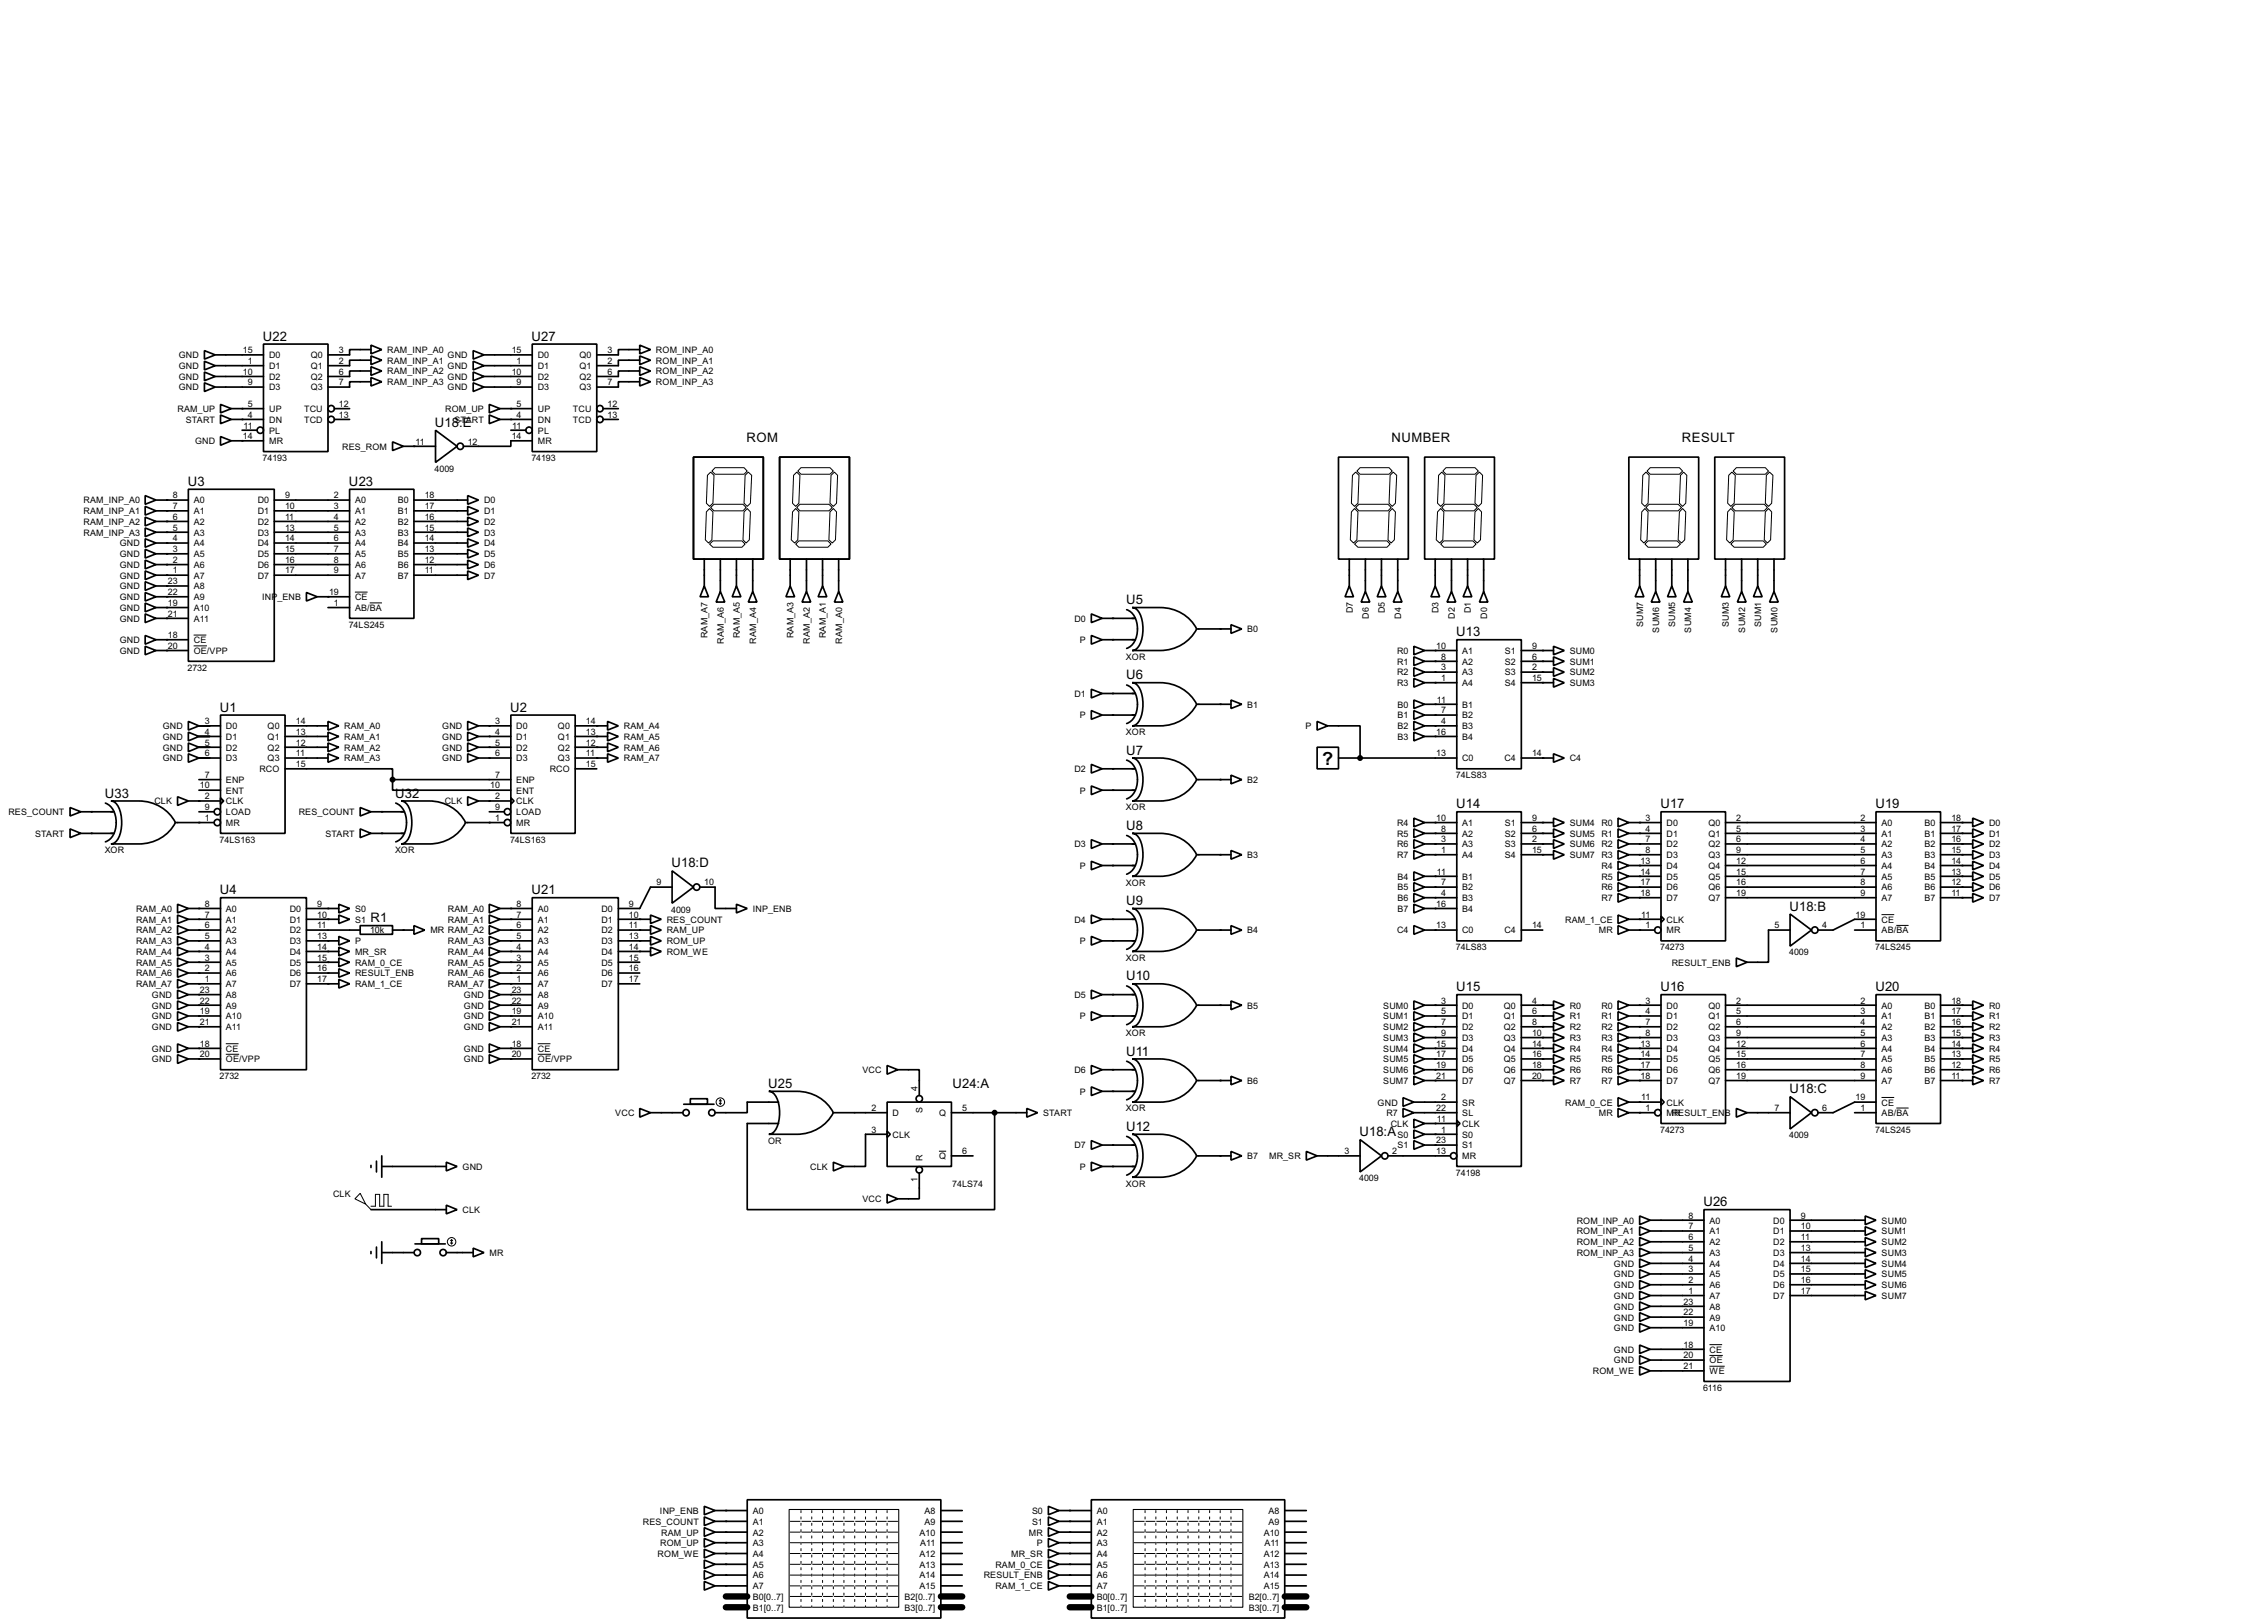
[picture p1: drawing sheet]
<svg xmlns="http://www.w3.org/2000/svg" width="536mm" height="383mm" viewBox="0 0 536 383" stroke-linecap="round" stroke-linejoin="round" font-family="sans-serif">
<defs><g id="words">
<text font-size="4.8" x="312.4" y="180.6">?</text>
<g font-size="3.5">
<text x="62.1" y="80.5">U22</text>
<text x="125.6" y="80.5">U27</text>
<text x="102.8" y="100.9">U18:E</text>
<text x="176.4" y="104.4">ROM</text>
<text x="328.8" y="104.4">NUMBER</text>
<text x="397.4" y="104.4">RESULT</text>
<text x="44.4" y="114.8">U3</text>
<text x="82.5" y="114.8">U23</text>
<text x="266.1" y="142.8">U5</text>
<text x="344.1" y="150.3">U13</text>
<text x="266.1" y="160.5">U6</text>
<text x="52" y="168.2">U1</text>
<text x="120.6" y="168.2">U2</text>
<text x="266.1" y="178.3">U7</text>
<text x="24.8" y="188.5">U33</text>
<text x="93.4" y="188.5">U32</text>
<text x="344.1" y="191">U14</text>
<text x="392.3" y="191">U17</text>
<text x="443.1" y="191">U19</text>
<text x="266.1" y="196.1">U8</text>
<text x="158.7" y="205">U18:D</text>
<text x="52" y="211.3">U4</text>
<text x="125.6" y="211.3">U21</text>
<text x="266.1" y="213.9">U9</text>
<text x="422.8" y="215.2">U18:B</text>
<text x="87.5" y="217.9">R1</text>
<text x="266.1" y="231.7">U10</text>
<text x="344.1" y="234.2">U15</text>
<text x="392.3" y="234.2">U16</text>
<text x="443.1" y="234.2">U20</text>
<text x="266.1" y="249.4">U11</text>
<text x="181.5" y="257.1">U25</text>
<text x="225.1" y="257.1">U24:A</text>
<text x="422.8" y="258.3">U18:C</text>
<text x="266.1" y="267.2">U12</text>
<text x="321.2" y="268.5">U18:A</text>
<text x="402.5" y="285">U26</text>
</g>
<g font-size="2.4">
<text x="57.4" y="83.5">15</text>
<text x="80.1" y="83.5">3</text>
<text x="91.5" y="83.4">RAM_INP_A0</text>
<text x="120.9" y="83.5">15</text>
<text x="143.6" y="83.5">3</text>
<text x="155" y="83.4">ROM_INP_A0</text>
<text x="42.2" y="84.7">GND</text>
<text x="42.2" y="87.2">GND</text>
<text x="42.2" y="89.7">GND</text>
<text x="57.4" y="88.5">10</text>
<text x="58.6" y="86">1</text>
<text x="63.6" y="84.7">D0</text>
<text x="63.6" y="87.2">D1</text>
<text x="63.6" y="89.7">D2</text>
<text x="73.4" y="84.7">Q0</text>
<text x="73.4" y="87.2">Q1</text>
<text x="73.4" y="89.7">Q2</text>
<text x="80.1" y="86">2</text>
<text x="80.1" y="88.5">6</text>
<text x="91.5" y="85.9">RAM_INP_A1</text>
<text x="91.5" y="88.5">RAM_INP_A2</text>
<text x="105.7" y="84.7">GND</text>
<text x="105.7" y="87.2">GND</text>
<text x="105.7" y="89.7">GND</text>
<text x="120.9" y="88.5">10</text>
<text x="122.1" y="86">1</text>
<text x="127.1" y="84.7">D0</text>
<text x="127.1" y="87.2">D1</text>
<text x="127.1" y="89.7">D2</text>
<text x="136.9" y="84.7">Q0</text>
<text x="136.9" y="87.2">Q1</text>
<text x="136.9" y="89.7">Q2</text>
<text x="143.6" y="86">2</text>
<text x="143.6" y="88.5">6</text>
<text x="155" y="85.9">ROM_INP_A1</text>
<text x="155" y="88.5">ROM_INP_A2</text>
<text x="42.2" y="92.3">GND</text>
<text x="58.6" y="91">9</text>
<text x="63.6" y="92.3">D3</text>
<text x="73.4" y="92.3">Q3</text>
<text x="80.1" y="91">7</text>
<text x="91.5" y="91">RAM_INP_A3</text>
<text x="105.7" y="92.3">GND</text>
<text x="122.1" y="91">9</text>
<text x="127.1" y="92.3">D3</text>
<text x="136.9" y="92.3">Q3</text>
<text x="143.6" y="91">7</text>
<text x="155" y="91">ROM_INP_A3</text>
<text x="41.9" y="97.4">RAM_UP</text>
<text x="43.9" y="99.9">START</text>
<text x="57.6" y="101.2">11</text>
<text x="58.6" y="96.2">5</text>
<text x="58.6" y="98.7">4</text>
<text x="63.6" y="97.4">UP</text>
<text x="63.6" y="99.9">DN</text>
<text x="71.8" y="97.4">TCU</text>
<text x="71.8" y="99.9">TCD</text>
<text x="80.1" y="96.2">12</text>
<text x="80.1" y="98.7">13</text>
<text x="105.2" y="97.4">ROM_UP</text>
<text x="107.4" y="99.9">START</text>
<text x="121.1" y="101.2">11</text>
<text x="122.1" y="96.2">5</text>
<text x="122.1" y="98.7">4</text>
<text x="127.1" y="97.4">UP</text>
<text x="127.1" y="99.9">DN</text>
<text x="135.3" y="97.4">TCU</text>
<text x="135.3" y="99.9">TCD</text>
<text x="143.6" y="96.2">12</text>
<text x="143.6" y="98.7">13</text>
<text x="46.1" y="105">GND</text>
<text x="57.4" y="103.7">14</text>
<text x="63.6" y="102.4">PL</text>
<text x="63.6" y="105">MR</text>
<text x="80.8" y="106.3">RES_ROM</text>
<text x="98.2" y="105.1">11</text>
<text x="110.5" y="105.1">12</text>
<text x="120.9" y="103.7">14</text>
<text x="127.1" y="102.4">PL</text>
<text x="127.1" y="105">MR</text>
<text x="62.1" y="108.9">74193</text>
<text x="102.7" y="111.5">4009</text>
<text x="125.6" y="108.9">74193</text>
<text x="19.7" y="119">RAM_INP_A0</text>
<text x="40.8" y="117.8">8</text>
<text x="45.8" y="119">A0</text>
<text x="60.9" y="119">D0</text>
<text x="67.4" y="117.8">9</text>
<text x="78.9" y="117.8">2</text>
<text x="83.9" y="119">A0</text>
<text x="94" y="119">B0</text>
<text x="100.4" y="117.8">18</text>
<text x="114.4" y="119">D0</text>
<text x="19.7" y="121.5">RAM_INP_A1</text>
<text x="19.7" y="124">RAM_INP_A2</text>
<text x="40.8" y="120.3">7</text>
<text x="40.8" y="122.8">6</text>
<text x="40.8" y="125.4">5</text>
<text x="45.8" y="121.5">A1</text>
<text x="45.8" y="124">A2</text>
<text x="60.9" y="121.5">D1</text>
<text x="60.9" y="124">D2</text>
<text x="67.4" y="120.3">10</text>
<text x="67.4" y="122.8">11</text>
<text x="67.4" y="125.4">13</text>
<text x="78.9" y="120.3">3</text>
<text x="78.9" y="122.8">4</text>
<text x="78.9" y="125.4">5</text>
<text x="83.9" y="121.5">A1</text>
<text x="83.9" y="124">A2</text>
<text x="94" y="121.5">B1</text>
<text x="94" y="124">B2</text>
<text x="100.4" y="120.3">17</text>
<text x="100.4" y="122.8">16</text>
<text x="100.4" y="125.4">15</text>
<text x="114.4" y="121.5">D1</text>
<text x="114.4" y="124">D2</text>
<text x="19.7" y="126.6">RAM_INP_A3</text>
<text x="28.3" y="131.7">GND</text>
<text x="28.3" y="129.1">GND</text>
<text x="40.8" y="127.9">4</text>
<text x="40.8" y="130.5">3</text>
<text x="45.8" y="126.6">A3</text>
<text x="45.8" y="129.1">A4</text>
<text x="45.8" y="131.7">A5</text>
<text x="60.9" y="126.6">D3</text>
<text x="60.9" y="129.1">D4</text>
<text x="60.9" y="131.7">D5</text>
<text x="67.4" y="127.9">14</text>
<text x="67.4" y="130.5">15</text>
<text x="78.9" y="127.9">6</text>
<text x="78.9" y="130.5">7</text>
<text x="83.9" y="126.6">A3</text>
<text x="83.9" y="129.1">A4</text>
<text x="83.9" y="131.7">A5</text>
<text x="94" y="126.6">B3</text>
<text x="94" y="129.1">B4</text>
<text x="94" y="131.7">B5</text>
<text x="100.4" y="127.9">14</text>
<text x="100.4" y="130.5">13</text>
<text x="114.4" y="126.6">D3</text>
<text x="114.4" y="129.1">D4</text>
<text x="114.4" y="131.7">D5</text>
<text x="28.3" y="136.7">GND</text>
<text x="28.3" y="134.2">GND</text>
<text x="40.8" y="133">2</text>
<text x="40.8" y="135.5">1</text>
<text x="45.8" y="134.2">A6</text>
<text x="45.8" y="136.7">A7</text>
<text x="60.9" y="134.2">D6</text>
<text x="60.9" y="136.7">D7</text>
<text x="67.4" y="133">16</text>
<text x="67.4" y="135.5">17</text>
<text x="78.9" y="133">8</text>
<text x="78.9" y="135.5">9</text>
<text x="83.9" y="134.2">A6</text>
<text x="83.9" y="136.7">A7</text>
<text x="94" y="134.2">B6</text>
<text x="94" y="136.7">B7</text>
<text x="100.4" y="133">12</text>
<text x="100.4" y="135.5">11</text>
<text x="114.4" y="134.2">D6</text>
<text x="114.4" y="136.7">D7</text>
<text x="28.3" y="139.3">GND</text>
<text x="28.3" y="141.8">GND</text>
<text x="39.7" y="138.1">23</text>
<text x="39.7" y="140.6">22</text>
<text x="39.7" y="143.2">19</text>
<text x="45.8" y="139.3">A8</text>
<text x="45.8" y="141.8">A9</text>
<text x="61.9" y="141.8">INP_ENB</text>
<text x="77.8" y="140.6">19</text>
<text x="78.9" y="143.2">1</text>
<text x="83.9" y="141.8">CE</text>
<text x="28.3" y="144.4">GND</text>
<text x="28.3" y="146.9">GND</text>
<text x="39.7" y="145.7">21</text>
<text x="45.8" y="144.4">A10</text>
<text x="45.8" y="146.9">A11</text>
<text x="82.4" y="148.3">74LS245</text>
<text x="83.9" y="144.4">AB/BA</text>
<text x="253.9" y="146.9">D0</text>
<text x="294.7" y="149.4">B0</text>
<text x="319.6" y="144.9" transform="rotate(-90 319.6 144.9)">D7</text>
<text x="323.4" y="146.2" transform="rotate(-90 323.4 146.2)">D6</text>
<text x="327.2" y="144.9" transform="rotate(-90 327.2 144.9)">D5</text>
<text x="331.1" y="146.2" transform="rotate(-90 331.1 146.2)">D4</text>
<text x="339.9" y="144.9" transform="rotate(-90 339.9 144.9)">D3</text>
<text x="343.8" y="146.2" transform="rotate(-90 343.8 146.2)">D2</text>
<text x="347.6" y="144.9" transform="rotate(-90 347.6 144.9)">D1</text>
<text x="351.4" y="146.2" transform="rotate(-90 351.4 146.2)">D0</text>
<text x="388.2" y="148.2" transform="rotate(-90 388.2 148.2)">SUM7</text>
<text x="392" y="149.5" transform="rotate(-90 392 149.5)">SUM6</text>
<text x="395.8" y="148.2" transform="rotate(-90 395.8 148.2)">SUM5</text>
<text x="399.6" y="149.5" transform="rotate(-90 399.6 149.5)">SUM4</text>
<text x="408.5" y="148.2" transform="rotate(-90 408.5 148.2)">SUM3</text>
<text x="412.3" y="149.5" transform="rotate(-90 412.3 149.5)">SUM2</text>
<text x="416.1" y="148.2" transform="rotate(-90 416.1 148.2)">SUM1</text>
<text x="419.9" y="149.5" transform="rotate(-90 419.9 149.5)">SUM0</text>
<text x="28.3" y="154.5">GND</text>
<text x="28.3" y="152">GND</text>
<text x="39.7" y="150.8">18</text>
<text x="39.7" y="153.3">20</text>
<text x="45.8" y="152">CE</text>
<text x="45.8" y="154.5">OE/VPP</text>
<text x="167.2" y="150.8" transform="rotate(-90 167.2 150.8)">RAM_A7</text>
<text x="171" y="152.1" transform="rotate(-90 171 152.1)">RAM_A6</text>
<text x="174.8" y="150.8" transform="rotate(-90 174.8 150.8)">RAM_A5</text>
<text x="178.7" y="152.1" transform="rotate(-90 178.7 152.1)">RAM_A4</text>
<text x="187.5" y="150.8" transform="rotate(-90 187.5 150.8)">RAM_A3</text>
<text x="191.4" y="152.1" transform="rotate(-90 191.4 152.1)">RAM_A2</text>
<text x="195.2" y="150.8" transform="rotate(-90 195.2 150.8)">RAM_A1</text>
<text x="199" y="152.1" transform="rotate(-90 199 152.1)">RAM_A0</text>
<text x="255.1" y="152">P</text>
<text x="266" y="155.9">XOR</text>
<text x="330.1" y="154.5">R0</text>
<text x="339.4" y="153.3">10</text>
<text x="340.5" y="155.9">8</text>
<text x="345.5" y="154.5">A1</text>
<text x="355.6" y="154.5">S1</text>
<text x="362" y="153.3">9</text>
<text x="362" y="155.9">6</text>
<text x="370.9" y="154.5">SUM0</text>
<text x="44.3" y="158.5">2732</text>
<text x="330.1" y="157.1">R1</text>
<text x="330.1" y="159.6">R2</text>
<text x="340.5" y="158.4">3</text>
<text x="340.5" y="160.9">1</text>
<text x="345.5" y="157.1">A2</text>
<text x="345.5" y="159.6">A3</text>
<text x="355.6" y="157.1">S2</text>
<text x="355.6" y="159.6">S3</text>
<text x="362" y="158.4">2</text>
<text x="362" y="160.9">15</text>
<text x="370.9" y="157.1">SUM1</text>
<text x="370.9" y="159.6">SUM2</text>
<text x="253.9" y="164.7">D1</text>
<text x="294.7" y="167.2">B1</text>
<text x="330.1" y="162.1">R3</text>
<text x="330.2" y="167.2">B0</text>
<text x="339.5" y="166">11</text>
<text x="345.5" y="162.1">A4</text>
<text x="345.5" y="167.2">B1</text>
<text x="355.6" y="162.1">S4</text>
<text x="370.9" y="162.1">SUM3</text>
<text x="38.4" y="172.3">GND</text>
<text x="48.4" y="171.1">3</text>
<text x="48.4" y="173.6">4</text>
<text x="53.4" y="172.3">D0</text>
<text x="63.2" y="172.3">Q0</text>
<text x="69.9" y="171.1">14</text>
<text x="69.9" y="173.6">13</text>
<text x="81.3" y="172.3">RAM_A0</text>
<text x="104.5" y="172.3">GND</text>
<text x="117" y="171.1">3</text>
<text x="117" y="173.6">4</text>
<text x="122" y="172.3">D0</text>
<text x="131.8" y="172.3">Q0</text>
<text x="138.5" y="171.1">14</text>
<text x="138.5" y="173.6">13</text>
<text x="147.4" y="172.3">RAM_A4</text>
<text x="255.1" y="169.8">P</text>
<text x="266" y="173.7">XOR</text>
<text x="308.5" y="172.3">P</text>
<text x="330.2" y="169.8">B1</text>
<text x="330.2" y="172.3">B2</text>
<text x="339.4" y="173.6">16</text>
<text x="340.5" y="168.6">7</text>
<text x="340.5" y="171.1">4</text>
<text x="345.5" y="169.8">B2</text>
<text x="345.5" y="172.3">B3</text>
<text x="38.4" y="174.8">GND</text>
<text x="38.4" y="177.4">GND</text>
<text x="38.4" y="179.9">GND</text>
<text x="48.4" y="176.2">5</text>
<text x="48.4" y="178.7">6</text>
<text x="53.4" y="174.8">D1</text>
<text x="53.4" y="177.4">D2</text>
<text x="53.4" y="179.9">D3</text>
<text x="63.2" y="174.8">Q1</text>
<text x="63.2" y="177.4">Q2</text>
<text x="63.2" y="179.9">Q3</text>
<text x="69.9" y="176.2">12</text>
<text x="69.9" y="178.7">11</text>
<text x="81.3" y="174.8">RAM_A1</text>
<text x="81.3" y="177.4">RAM_A2</text>
<text x="81.3" y="179.9">RAM_A3</text>
<text x="104.5" y="174.8">GND</text>
<text x="104.5" y="177.4">GND</text>
<text x="104.5" y="179.9">GND</text>
<text x="117" y="176.2">5</text>
<text x="117" y="178.7">6</text>
<text x="122" y="174.8">D1</text>
<text x="122" y="177.4">D2</text>
<text x="122" y="179.9">D3</text>
<text x="131.8" y="174.8">Q1</text>
<text x="131.8" y="177.4">Q2</text>
<text x="131.8" y="179.9">Q3</text>
<text x="138.5" y="176.2">12</text>
<text x="138.5" y="178.7">11</text>
<text x="147.4" y="174.8">RAM_A5</text>
<text x="147.4" y="177.4">RAM_A6</text>
<text x="147.4" y="179.9">RAM_A7</text>
<text x="330.2" y="174.8">B3</text>
<text x="339.4" y="178.7">13</text>
<text x="345.5" y="174.8">B4</text>
<text x="345.5" y="179.9">C0</text>
<text x="355.5" y="179.9">C4</text>
<text x="362" y="178.7">14</text>
<text x="370.9" y="179.9">C4</text>
<text x="48.4" y="183.8">7</text>
<text x="53.4" y="185">ENP</text>
<text x="61.3" y="182.5">RCO</text>
<text x="69.9" y="181.3">15</text>
<text x="117" y="183.8">7</text>
<text x="122" y="185">ENP</text>
<text x="129.9" y="182.5">RCO</text>
<text x="138.5" y="181.3">15</text>
<text x="253.9" y="182.5">D2</text>
<text x="294.7" y="185">B2</text>
<text x="344" y="183.9">74LS83</text>
<text x="36.5" y="190.1">CLK</text>
<text x="47.3" y="186.3">10</text>
<text x="48.4" y="188.9">2</text>
<text x="48.4" y="191.4">9</text>
<text x="53.4" y="187.5">ENT</text>
<text x="53.4" y="190.1">CLK</text>
<text x="105.1" y="190.1">CLK</text>
<text x="115.9" y="186.3">10</text>
<text x="117" y="188.9">2</text>
<text x="117" y="191.4">9</text>
<text x="122" y="187.5">ENT</text>
<text x="122" y="190.1">CLK</text>
<text x="255.1" y="187.5">P</text>
<text x="266" y="191.5">XOR</text>
<text x="2" y="192.6">RES_COUNT</text>
<text x="8.3" y="197.7">START</text>
<text x="48.4" y="194">1</text>
<text x="53.4" y="192.6">LOAD</text>
<text x="53.4" y="195.2">MR</text>
<text x="70.6" y="192.6">RES_COUNT</text>
<text x="76.9" y="197.7">START</text>
<text x="117" y="194">1</text>
<text x="122" y="192.6">LOAD</text>
<text x="122" y="195.2">MR</text>
<text x="330.1" y="195.2">R4</text>
<text x="330.1" y="197.7">R5</text>
<text x="339.4" y="194">10</text>
<text x="340.5" y="196.5">8</text>
<text x="345.5" y="195.2">A1</text>
<text x="345.5" y="197.7">A2</text>
<text x="355.6" y="195.2">S1</text>
<text x="355.6" y="197.7">S2</text>
<text x="362" y="194">9</text>
<text x="362" y="196.5">6</text>
<text x="370.9" y="195.2">SUM4 R0</text>
<text x="370.9" y="197.7">SUM5 R1</text>
<text x="388.8" y="194">3</text>
<text x="388.8" y="196.5">4</text>
<text x="393.8" y="195.2">D0</text>
<text x="393.8" y="197.7">D1</text>
<text x="403.6" y="195.2">Q0</text>
<text x="403.6" y="197.7">Q1</text>
<text x="410.3" y="194">2</text>
<text x="410.3" y="196.5">5</text>
<text x="439.6" y="194">2</text>
<text x="439.6" y="196.5">3</text>
<text x="444.6" y="195.2">A0</text>
<text x="444.6" y="197.7">A1</text>
<text x="454.7" y="195.2">B0</text>
<text x="454.7" y="197.7">B1</text>
<text x="461.1" y="194">18</text>
<text x="461.1" y="196.5">17</text>
<text x="470" y="195.2">D0</text>
<text x="470" y="197.7">D1</text>
<text x="24.7" y="201.6">XOR</text>
<text x="51.9" y="199.1">74LS163</text>
<text x="93.3" y="201.6">XOR</text>
<text x="120.5" y="199.1">74LS163</text>
<text x="253.9" y="200.2">D3</text>
<text x="294.7" y="202.8">B3</text>
<text x="330.1" y="200.2">R6</text>
<text x="330.1" y="202.8">R7</text>
<text x="340.5" y="199">3</text>
<text x="340.5" y="201.6">1</text>
<text x="345.5" y="200.2">A3</text>
<text x="345.5" y="202.8">A4</text>
<text x="355.6" y="200.2">S3</text>
<text x="355.6" y="202.8">S4</text>
<text x="362" y="199">2</text>
<text x="362" y="201.6">15</text>
<text x="370.9" y="200.2">SUM6 R2</text>
<text x="370.9" y="202.8">SUM7 R3</text>
<text x="388.8" y="199">7</text>
<text x="388.8" y="201.6">8</text>
<text x="393.8" y="200.2">D2</text>
<text x="393.8" y="202.8">D3</text>
<text x="403.6" y="200.2">Q2</text>
<text x="403.6" y="202.8">Q3</text>
<text x="410.3" y="199">6</text>
<text x="410.3" y="201.6">9</text>
<text x="439.6" y="199">4</text>
<text x="439.6" y="201.6">5</text>
<text x="444.6" y="200.2">A2</text>
<text x="444.6" y="202.8">A3</text>
<text x="454.7" y="200.2">B2</text>
<text x="454.7" y="202.8">B3</text>
<text x="461.1" y="199">16</text>
<text x="461.1" y="201.6">15</text>
<text x="470" y="200.2">D2</text>
<text x="470" y="202.8">D3</text>
<text x="155.1" y="209.2">9</text>
<text x="166.4" y="209.2">10</text>
<text x="255.1" y="205.3">P</text>
<text x="266" y="209.3">XOR</text>
<text x="330.2" y="207.9">B4</text>
<text x="339.5" y="206.7">11</text>
<text x="340.5" y="209.2">7</text>
<text x="345.5" y="207.9">B1</text>
<text x="378.4" y="205.3">R4</text>
<text x="378.4" y="207.9">R5</text>
<text x="387.6" y="204.1">13</text>
<text x="387.6" y="206.7">14</text>
<text x="387.6" y="209.2">17</text>
<text x="393.8" y="205.3">D4</text>
<text x="393.8" y="207.9">D5</text>
<text x="403.6" y="205.3">Q4</text>
<text x="403.6" y="207.9">Q5</text>
<text x="410.3" y="204.1">12</text>
<text x="410.3" y="206.7">15</text>
<text x="410.3" y="209.2">16</text>
<text x="439.6" y="204.1">6</text>
<text x="439.6" y="206.7">7</text>
<text x="439.6" y="209.2">8</text>
<text x="444.6" y="205.3">A4</text>
<text x="444.6" y="207.9">A5</text>
<text x="454.7" y="205.3">B4</text>
<text x="454.7" y="207.9">B5</text>
<text x="461.1" y="204.1">14</text>
<text x="461.1" y="206.7">13</text>
<text x="461.1" y="209.2">12</text>
<text x="470" y="205.3">D4</text>
<text x="470" y="207.9">D5</text>
<text x="32.1" y="215.5">RAM_A0</text>
<text x="48.4" y="214.3">8</text>
<text x="53.4" y="215.5">A0</text>
<text x="68.5" y="215.5">D0</text>
<text x="75" y="214.3">9</text>
<text x="83.9" y="215.5">S0</text>
<text x="105.8" y="215.5">RAM_A0</text>
<text x="122.1" y="214.3">8</text>
<text x="127.1" y="215.5">A0</text>
<text x="142.1" y="215.5">D0</text>
<text x="148.6" y="214.3">9</text>
<text x="158.6" y="215.6">4009</text>
<text x="177.9" y="215.5">INP_ENB</text>
<text x="330.2" y="210.4">B5</text>
<text x="330.2" y="212.9">B6</text>
<text x="330.2" y="215.5">B7</text>
<text x="339.4" y="214.3">16</text>
<text x="340.5" y="211.7">4</text>
<text x="345.5" y="210.4">B2</text>
<text x="345.5" y="212.9">B3</text>
<text x="345.5" y="215.5">B4</text>
<text x="378.4" y="210.4">R6</text>
<text x="378.4" y="212.9">R7</text>
<text x="387.6" y="211.7">18</text>
<text x="393.8" y="210.4">D6</text>
<text x="393.8" y="212.9">D7</text>
<text x="403.6" y="210.4">Q6</text>
<text x="403.6" y="212.9">Q7</text>
<text x="410.3" y="211.7">19</text>
<text x="439.6" y="211.7">9</text>
<text x="444.6" y="210.4">A6</text>
<text x="444.6" y="212.9">A7</text>
<text x="454.7" y="210.4">B6</text>
<text x="454.7" y="212.9">B7</text>
<text x="461.1" y="211.7">11</text>
<text x="470" y="210.4">D6</text>
<text x="470" y="212.9">D7</text>
<text x="32.1" y="218">RAM_A1</text>
<text x="32.1" y="220.6">RAM_A2</text>
<text x="48.4" y="216.8">7</text>
<text x="48.4" y="219.4">6</text>
<text x="48.4" y="221.9">5</text>
<text x="53.4" y="218">A1</text>
<text x="53.4" y="220.6">A2</text>
<text x="68.5" y="218">D1</text>
<text x="68.5" y="220.6">D2</text>
<text x="75" y="216.8">10</text>
<text x="75" y="219.4">11</text>
<text x="75" y="221.9">13</text>
<text x="83.9" y="218">S1</text>
<text x="87.5" y="220.4">10k</text>
<text x="101.7" y="220.6">MR RAM_A2</text>
<text x="105.8" y="218">RAM_A1</text>
<text x="122.1" y="216.8">7</text>
<text x="122.1" y="219.4">6</text>
<text x="122.1" y="221.9">5</text>
<text x="127.1" y="218">A1</text>
<text x="127.1" y="220.6">A2</text>
<text x="142.1" y="218">D1</text>
<text x="142.1" y="220.6">D2</text>
<text x="148.6" y="216.8">10</text>
<text x="148.6" y="219.4">11</text>
<text x="148.6" y="221.9">13</text>
<text x="157.5" y="218">RES_COUNT</text>
<text x="157.5" y="220.6">RAM_UP</text>
<text x="253.9" y="218">D4</text>
<text x="294.7" y="220.6">B4</text>
<text x="330.1" y="220.6">C4</text>
<text x="339.4" y="219.4">13</text>
<text x="345.5" y="220.6">C0</text>
<text x="355.5" y="220.6">C4</text>
<text x="362" y="219.4">14</text>
<text x="369.8" y="218">RAM_1_CE</text>
<text x="377.7" y="220.6">MR</text>
<text x="387.8" y="216.8">11</text>
<text x="388.8" y="219.4">1</text>
<text x="393.8" y="218">CLK</text>
<text x="393.8" y="220.6">MR</text>
<text x="419.3" y="219.4">5</text>
<text x="430.6" y="219.4">4</text>
<text x="438.4" y="216.8">19</text>
<text x="439.6" y="219.4">1</text>
<text x="444.6" y="218">CE</text>
<text x="444.6" y="220.6">AB/BA</text>
<text x="32.1" y="223.1">RAM_A3</text>
<text x="32.1" y="225.6">RAM_A4</text>
<text x="48.4" y="224.4">4</text>
<text x="48.4" y="227">3</text>
<text x="53.4" y="223.1">A3</text>
<text x="53.4" y="225.6">A4</text>
<text x="68.5" y="223.1">D3</text>
<text x="68.5" y="225.6">D4</text>
<text x="75" y="224.4">14</text>
<text x="75" y="227">15</text>
<text x="83.9" y="225.6">MR_SR</text>
<text x="83.9" y="223.1">P</text>
<text x="105.8" y="223.1">RAM_A3</text>
<text x="105.8" y="225.6">RAM_A4</text>
<text x="122.1" y="224.4">4</text>
<text x="122.1" y="227">3</text>
<text x="127.1" y="223.1">A3</text>
<text x="127.1" y="225.6">A4</text>
<text x="142.1" y="223.1">D3</text>
<text x="142.1" y="225.6">D4</text>
<text x="148.6" y="224.4">14</text>
<text x="148.6" y="227">15</text>
<text x="157.5" y="223.1">ROM_UP</text>
<text x="157.5" y="225.6">ROM_WE</text>
<text x="255.1" y="223.1">P</text>
<text x="266" y="227">XOR</text>
<text x="344" y="224.5">74LS83</text>
<text x="392.3" y="224.5">74273</text>
<text x="422.8" y="225.8">4009</text>
<text x="443.1" y="224.5">74LS245</text>
<text x="32.1" y="228.2">RAM_A5</text>
<text x="32.1" y="230.7">RAM_A6</text>
<text x="32.1" y="233.3">RAM_A7</text>
<text x="48.4" y="229.5">2</text>
<text x="48.4" y="232.1">1</text>
<text x="53.4" y="228.2">A5</text>
<text x="53.4" y="230.7">A6</text>
<text x="53.4" y="233.3">A7</text>
<text x="68.5" y="228.2">D5</text>
<text x="68.5" y="230.7">D6</text>
<text x="68.5" y="233.3">D7</text>
<text x="75" y="229.5">16</text>
<text x="75" y="232.1">17</text>
<text x="83.9" y="228.2">RAM_0_CE</text>
<text x="83.9" y="233.3">RAM_1_CE</text>
<text x="83.9" y="230.7">RESULT_ENB</text>
<text x="105.8" y="228.2">RAM_A5</text>
<text x="105.8" y="230.7">RAM_A6</text>
<text x="105.8" y="233.3">RAM_A7</text>
<text x="122.1" y="229.5">2</text>
<text x="122.1" y="232.1">1</text>
<text x="127.1" y="228.2">A5</text>
<text x="127.1" y="230.7">A6</text>
<text x="127.1" y="233.3">A7</text>
<text x="142.1" y="228.2">D5</text>
<text x="142.1" y="230.7">D6</text>
<text x="142.1" y="233.3">D7</text>
<text x="148.6" y="229.5">16</text>
<text x="148.6" y="232.1">17</text>
<text x="395" y="228.2">RESULT_ENB</text>
<text x="35.9" y="235.8">GND</text>
<text x="35.9" y="238.3">GND</text>
<text x="47.3" y="234.6">23</text>
<text x="47.3" y="237.1">22</text>
<text x="47.3" y="239.7">19</text>
<text x="53.4" y="235.8">A8</text>
<text x="53.4" y="238.3">A9</text>
<text x="109.6" y="235.8">GND</text>
<text x="109.6" y="238.3">GND</text>
<text x="120.9" y="234.6">23</text>
<text x="120.9" y="237.1">22</text>
<text x="120.9" y="239.7">19</text>
<text x="127.1" y="235.8">A8</text>
<text x="127.1" y="238.3">A9</text>
<text x="253.9" y="235.8">D5</text>
<text x="294.7" y="238.3">B5</text>
<text x="326.8" y="238.3">SUM0</text>
<text x="340.5" y="237.1">3</text>
<text x="340.5" y="239.7">5</text>
<text x="345.5" y="238.3">D0</text>
<text x="355.3" y="238.3">Q0</text>
<text x="362" y="237.1">4</text>
<text x="362" y="239.7">6</text>
<text x="370.9" y="238.3">R0</text>
<text x="378.4" y="238.3">R0</text>
<text x="388.8" y="237.1">3</text>
<text x="388.8" y="239.7">4</text>
<text x="393.8" y="238.3">D0</text>
<text x="403.6" y="238.3">Q0</text>
<text x="410.3" y="237.1">2</text>
<text x="410.3" y="239.7">5</text>
<text x="439.6" y="237.1">2</text>
<text x="439.6" y="239.7">3</text>
<text x="444.6" y="238.3">A0</text>
<text x="454.7" y="238.3">B0</text>
<text x="461.1" y="237.1">18</text>
<text x="461.1" y="239.7">17</text>
<text x="470" y="238.3">R0</text>
<text x="35.9" y="240.9">GND</text>
<text x="35.9" y="243.4">GND</text>
<text x="47.3" y="242.2">21</text>
<text x="53.4" y="240.9">A10</text>
<text x="53.4" y="243.4">A11</text>
<text x="109.6" y="240.9">GND</text>
<text x="109.6" y="243.4">GND</text>
<text x="120.9" y="242.2">21</text>
<text x="127.1" y="240.9">A10</text>
<text x="127.1" y="243.4">A11</text>
<text x="255.1" y="240.9">P</text>
<text x="266" y="244.8">XOR</text>
<text x="326.8" y="240.9">SUM1</text>
<text x="326.8" y="243.4">SUM2</text>
<text x="326.8" y="246">SUM3</text>
<text x="340.5" y="242.2">7</text>
<text x="340.5" y="244.8">9</text>
<text x="345.5" y="240.9">D1</text>
<text x="345.5" y="243.4">D2</text>
<text x="345.5" y="246">D3</text>
<text x="355.3" y="240.9">Q1</text>
<text x="355.3" y="243.4">Q2</text>
<text x="355.3" y="246">Q3</text>
<text x="362" y="242.2">8</text>
<text x="362" y="244.8">10</text>
<text x="370.9" y="240.9">R1</text>
<text x="370.9" y="243.4">R2</text>
<text x="370.9" y="246">R3</text>
<text x="378.4" y="240.9">R1</text>
<text x="378.4" y="243.4">R2</text>
<text x="378.4" y="246">R3</text>
<text x="388.8" y="242.2">7</text>
<text x="388.8" y="244.8">8</text>
<text x="393.8" y="240.9">D1</text>
<text x="393.8" y="243.4">D2</text>
<text x="393.8" y="246">D3</text>
<text x="403.6" y="240.9">Q1</text>
<text x="403.6" y="243.4">Q2</text>
<text x="403.6" y="246">Q3</text>
<text x="410.3" y="242.2">6</text>
<text x="410.3" y="244.8">9</text>
<text x="439.6" y="242.2">4</text>
<text x="439.6" y="244.8">5</text>
<text x="444.6" y="240.9">A1</text>
<text x="444.6" y="243.4">A2</text>
<text x="444.6" y="246">A3</text>
<text x="454.7" y="240.9">B1</text>
<text x="454.7" y="243.4">B2</text>
<text x="454.7" y="246">B3</text>
<text x="461.1" y="242.2">16</text>
<text x="461.1" y="244.8">15</text>
<text x="470" y="240.9">R1</text>
<text x="470" y="243.4">R2</text>
<text x="470" y="246">R3</text>
<text x="35.9" y="248.5">GND</text>
<text x="35.9" y="251">GND</text>
<text x="47.3" y="247.3">18</text>
<text x="47.3" y="249.8">20</text>
<text x="53.4" y="248.5">CE</text>
<text x="53.4" y="251">OE/VPP</text>
<text x="109.6" y="248.5">GND</text>
<text x="109.6" y="251">GND</text>
<text x="120.9" y="247.3">18</text>
<text x="120.9" y="249.8">20</text>
<text x="127.1" y="248.5">CE</text>
<text x="127.1" y="251">OE/VPP</text>
<text x="326.8" y="248.5">SUM4</text>
<text x="326.8" y="251">SUM5</text>
<text x="339.4" y="247.3">15</text>
<text x="339.4" y="249.8">17</text>
<text x="345.5" y="248.5">D4</text>
<text x="345.5" y="251">D5</text>
<text x="355.3" y="248.5">Q4</text>
<text x="355.3" y="251">Q5</text>
<text x="362" y="247.3">14</text>
<text x="362" y="249.8">16</text>
<text x="370.9" y="248.5">R4</text>
<text x="370.9" y="251">R5</text>
<text x="378.4" y="248.5">R4</text>
<text x="378.4" y="251">R5</text>
<text x="387.6" y="247.3">13</text>
<text x="387.6" y="249.8">14</text>
<text x="393.8" y="248.5">D4</text>
<text x="393.8" y="251">D5</text>
<text x="403.6" y="248.5">Q4</text>
<text x="403.6" y="251">Q5</text>
<text x="410.3" y="247.3">12</text>
<text x="410.3" y="249.8">15</text>
<text x="439.6" y="247.3">6</text>
<text x="439.6" y="249.8">7</text>
<text x="444.6" y="248.5">A4</text>
<text x="444.6" y="251">A5</text>
<text x="454.7" y="248.5">B4</text>
<text x="454.7" y="251">B5</text>
<text x="461.1" y="247.3">14</text>
<text x="461.1" y="249.8">13</text>
<text x="470" y="248.5">R4</text>
<text x="470" y="251">R5</text>
<text x="51.9" y="255">2732</text>
<text x="125.6" y="255">2732</text>
<text x="203.8" y="253.6">VCC</text>
<text x="216.8" y="257.9" transform="rotate(-90 216.8 257.9)">4</text>
<text x="253.9" y="253.6">D6</text>
<text x="294.7" y="256.1">B6</text>
<text x="326.8" y="253.6">SUM6</text>
<text x="326.8" y="256.1">SUM7</text>
<text x="339.4" y="252.4">19</text>
<text x="339.4" y="254.9">21</text>
<text x="345.5" y="253.6">D6</text>
<text x="345.5" y="256.1">D7</text>
<text x="355.3" y="253.6">Q6</text>
<text x="355.3" y="256.1">Q7</text>
<text x="362" y="252.4">18</text>
<text x="362" y="254.9">20</text>
<text x="370.9" y="253.6">R6</text>
<text x="370.9" y="256.1">R7</text>
<text x="378.4" y="253.6">R6</text>
<text x="378.4" y="256.1">R7</text>
<text x="387.6" y="252.4">17</text>
<text x="387.6" y="254.9">18</text>
<text x="393.8" y="253.6">D6</text>
<text x="393.8" y="256.1">D7</text>
<text x="403.6" y="253.6">Q6</text>
<text x="403.6" y="256.1">Q7</text>
<text x="410.3" y="252.4">16</text>
<text x="410.3" y="254.9">19</text>
<text x="439.6" y="252.4">8</text>
<text x="439.6" y="254.9">9</text>
<text x="444.6" y="253.6">A6</text>
<text x="444.6" y="256.1">A7</text>
<text x="454.7" y="253.6">B6</text>
<text x="454.7" y="256.1">B7</text>
<text x="461.1" y="252.4">12</text>
<text x="461.1" y="254.9">11</text>
<text x="470" y="253.6">R6</text>
<text x="470" y="256.1">R7</text>
<text x="145.4" y="263.7">VCC</text>
<text x="205.9" y="262.5">2</text>
<text x="210.9" y="263.7">D</text>
<text x="218" y="263.1" transform="rotate(-90 218 263.1)">S</text>
<text x="221.9" y="263.7">Q</text>
<text x="227.4" y="262.5">5</text>
<text x="246.4" y="263.7">START</text>
<text x="255.1" y="258.7">P</text>
<text x="266" y="262.6">XOR</text>
<text x="325.5" y="261.2">GND</text>
<text x="327.6" y="263.7">R7</text>
<text x="339.4" y="262.5">22</text>
<text x="340.5" y="260">2</text>
<text x="345.5" y="261.2">SR</text>
<text x="345.5" y="263.7">SL</text>
<text x="369.8" y="261.2">RAM_0_CE</text>
<text x="377.7" y="263.7">MR</text>
<text x="387.8" y="260">11</text>
<text x="388.8" y="262.5">1</text>
<text x="393.8" y="261.2">CLK</text>
<text x="393.8" y="263.7">MRRESULT_ENB</text>
<text x="419.3" y="262.5">7</text>
<text x="430.6" y="262.5">6</text>
<text x="438.4" y="260">19</text>
<text x="439.6" y="262.5">1</text>
<text x="444.6" y="261.2">CE</text>
<text x="444.6" y="263.7">AB/BA</text>
<text x="205.9" y="267.6">3</text>
<text x="210.9" y="268.8">CLK</text>
<text x="328.6" y="266.3">CLK</text>
<text x="330.2" y="268.8">S0</text>
<text x="339.5" y="265.1">11</text>
<text x="340.5" y="267.6">1</text>
<text x="345.5" y="266.3">CLK</text>
<text x="345.5" y="268.8">S0</text>
<text x="392.3" y="267.7">74273</text>
<text x="422.8" y="269">4009</text>
<text x="443.1" y="267.7">74LS245</text>
<text x="181.5" y="270.2">OR</text>
<text x="218" y="274.3" transform="rotate(-90 218 274.3)">R</text>
<text x="221.9" y="273.9">Q</text>
<text x="227.4" y="272.7">6</text>
<text x="253.9" y="271.4">D7</text>
<text x="294.7" y="273.9">B7</text>
<text x="299.9" y="273.9">MR_SR</text>
<text x="317.7" y="272.7">3</text>
<text x="329" y="272.7">2</text>
<text x="330.2" y="271.4">S1</text>
<text x="339.4" y="270.2">23</text>
<text x="339.4" y="272.7">13</text>
<text x="345.5" y="271.4">S1</text>
<text x="345.5" y="273.9">MR</text>
<text x="109.3" y="276.4">GND</text>
<text x="191.4" y="276.4">CLK</text>
<text x="216.8" y="279.3" transform="rotate(-90 216.8 279.3)">1</text>
<text x="225" y="280.4">74LS74</text>
<text x="255.1" y="276.4">P</text>
<text x="266" y="280.4">XOR</text>
<text x="321.2" y="279.1">4009</text>
<text x="344" y="277.8">74198</text>
<text x="78.7" y="282.8">CLK</text>
<text x="109.3" y="286.6">CLK</text>
<text x="203.8" y="284.1">VCC</text>
<text x="399" y="287.9">8</text>
<text x="425.5" y="287.9">9</text>
<text x="372.5" y="289.1">ROM_INP_A0</text>
<text x="372.5" y="291.7">ROM_INP_A1</text>
<text x="399" y="290.5">7</text>
<text x="399" y="293">6</text>
<text x="403.9" y="289.1">A0</text>
<text x="403.9" y="291.7">A1</text>
<text x="419" y="289.1">D0</text>
<text x="419" y="291.7">D1</text>
<text x="425.5" y="290.5">10</text>
<text x="425.5" y="293">11</text>
<text x="444.6" y="289.1">SUM0</text>
<text x="444.6" y="291.7">SUM1</text>
<text x="115.6" y="296.8">MR</text>
<text x="372.5" y="294.2">ROM_INP_A2</text>
<text x="372.5" y="296.8">ROM_INP_A3</text>
<text x="381.3" y="299.3">GND</text>
<text x="399" y="295.6">5</text>
<text x="399" y="298.1">4</text>
<text x="403.9" y="294.2">A2</text>
<text x="403.9" y="296.8">A3</text>
<text x="403.9" y="299.3">A4</text>
<text x="419" y="294.2">D2</text>
<text x="419" y="296.8">D3</text>
<text x="419" y="299.3">D4</text>
<text x="425.5" y="295.6">13</text>
<text x="425.5" y="298.1">14</text>
<text x="444.6" y="294.2">SUM2</text>
<text x="444.6" y="296.8">SUM3</text>
<text x="444.6" y="299.3">SUM4</text>
<text x="381.3" y="304.4">GND</text>
<text x="381.3" y="301.8">GND</text>
<text x="399" y="300.6">3</text>
<text x="399" y="303.2">2</text>
<text x="399" y="305.7">1</text>
<text x="403.9" y="301.8">A5</text>
<text x="403.9" y="304.4">A6</text>
<text x="419" y="301.8">D5</text>
<text x="419" y="304.4">D6</text>
<text x="425.5" y="300.6">15</text>
<text x="425.5" y="303.2">16</text>
<text x="425.5" y="305.7">17</text>
<text x="444.6" y="301.8">SUM5</text>
<text x="444.6" y="304.4">SUM6</text>
<text x="381.3" y="309.5">GND</text>
<text x="381.3" y="306.9">GND</text>
<text x="397.8" y="308.3">23</text>
<text x="397.8" y="310.8">22</text>
<text x="403.9" y="306.9">A7</text>
<text x="403.9" y="309.5">A8</text>
<text x="419" y="306.9">D7</text>
<text x="444.6" y="306.9">SUM7</text>
<text x="381.3" y="314.5">GND</text>
<text x="381.3" y="312">GND</text>
<text x="397.8" y="313.3">19</text>
<text x="403.9" y="312">A9</text>
<text x="403.9" y="314.5">A10</text>
<text x="381.3" y="322.2">GND</text>
<text x="381.3" y="319.6">GND</text>
<text x="397.8" y="318.4">18</text>
<text x="397.8" y="321">20</text>
<text x="397.8" y="323.5">21</text>
<text x="403.9" y="319.6">CE</text>
<text x="403.9" y="322.2">OE</text>
<text x="376.3" y="324.7">ROM_WE</text>
<text x="402.4" y="328.6">6116</text>
<text x="403.9" y="324.7">WE</text>
<text x="155.9" y="357.7">INP_ENB</text>
<text x="177.9" y="357.7">A0</text>
<text x="218.4" y="357.7">A8</text>
<text x="243.8" y="357.7">S0</text>
<text x="259.1" y="357.7">A0</text>
<text x="299.7" y="357.7">A8</text>
<text x="151.9" y="360.3">RES_COUNT</text>
<text x="156" y="365.3">ROM_UP</text>
<text x="156.2" y="362.8">RAM_UP</text>
<text x="177.9" y="360.3">A1</text>
<text x="177.9" y="362.8">A2</text>
<text x="177.9" y="365.3">A3</text>
<text x="217.3" y="362.8">A10</text>
<text x="217.4" y="365.3">A11</text>
<text x="218.4" y="360.3">A9</text>
<text x="243.1" y="362.8">MR</text>
<text x="243.8" y="360.3">S1</text>
<text x="245" y="365.3">P</text>
<text x="259.1" y="360.3">A1</text>
<text x="259.1" y="362.8">A2</text>
<text x="259.1" y="365.3">A3</text>
<text x="298.6" y="362.8">A10</text>
<text x="298.7" y="365.3">A11</text>
<text x="299.7" y="360.3">A9</text>
<text x="155.4" y="367.9">ROM_WE</text>
<text x="177.9" y="367.9">A4</text>
<text x="177.9" y="370.4">A5</text>
<text x="217.3" y="367.9">A12</text>
<text x="217.3" y="370.4">A13</text>
<text x="235.2" y="370.4">RAM_0_CE</text>
<text x="238.9" y="367.9">MR_SR</text>
<text x="259.1" y="367.9">A4</text>
<text x="259.1" y="370.4">A5</text>
<text x="298.6" y="367.9">A12</text>
<text x="298.6" y="370.4">A13</text>
<text x="177.9" y="373">A6</text>
<text x="177.9" y="375.5">A7</text>
<text x="217.3" y="373">A14</text>
<text x="217.3" y="375.5">A15</text>
<text x="232.4" y="373">RESULT_ENB</text>
<text x="235.2" y="375.5">RAM_1_CE</text>
<text x="259.1" y="373">A6</text>
<text x="259.1" y="375.5">A7</text>
<text x="298.6" y="373">A14</text>
<text x="298.6" y="375.5">A15</text>
<text x="177.9" y="378">B0[0..7]</text>
<text x="177.9" y="380.6">B1[0..7]</text>
<text x="213.7" y="378">B2[0..7]</text>
<text x="213.7" y="380.6">B3[0..7]</text>
<text x="259.1" y="378">B0[0..7]</text>
<text x="259.1" y="380.6">B1[0..7]</text>
<text x="295" y="378">B2[0..7]</text>
<text x="295" y="380.6">B3[0..7]</text>
</g>
</g></defs>
<g fill="none" stroke="#000" stroke-width=".4">
<path d="M48.3 82.9l2.6 1-2.6 1zM48.3 85.4l2.6 1-2.6 1zM48.3 87.9l2.6 1.1-2.6 1zM48.3 90.5l2.6 1-2.6 1zM50.9 83.9h11.4M50.9 86.4h11.4M50.9 89h11.4M50.9 91.5h11.4M52.1 95.6l2.6 1-2.6 1zM52.1 98.1l2.6 1-2.6 1zM54.7 96.6h7.6M54.7 99.1h7.6"/>
<path d="M62.3 81.3h15.2v25.4h-15.2zM79 96.6h3.6M79 99.1h3.6M87.7 81.6l2.5 1-2.5 1zM87.7 84.1l2.5 1-2.5 1.1zM87.7 86.7l2.5 1-2.5 1zM87.7 89.2l2.5 1-2.5 1zM87.7 82.6h-5.1v1.3h-5.1M87.7 85.1h-5.1v1.3h-5.1M87.7 87.7h-5.1v1.3h-5.1M87.7 90.2h-5.1v1.3h-5.1M111.8 82.9l2.6 1-2.6 1z"/>
<path d="M111.8 85.4l2.6 1-2.6 1zM111.8 87.9l2.6 1.1-2.6 1zM111.8 90.5l2.6 1-2.6 1zM114.4 83.9h11.4M114.4 86.4h11.4M114.4 89h11.4M114.4 91.5h11.4M115.6 95.6l2.6 1-2.6 1zM115.6 98.1l2.6 1-2.6 1zM118.2 96.6h7.6M118.2 99.1h7.6M125.8 81.3h15.2v25.4h-15.2z"/>
<path d="M142.5 96.6h3.6M142.5 99.1h3.6M151.2 81.6l2.5 1-2.5 1zM151.2 84.1l2.5 1-2.5 1.1zM151.2 86.7l2.5 1-2.5 1zM151.2 89.2l2.5 1-2.5 1zM151.2 82.6h-5.1v1.3h-5.1M151.2 85.1h-5.1v1.3h-5.1M151.2 87.7h-5.1v1.3h-5.1M151.2 90.2h-5.1v1.3h-5.1M34.3 117.1l2.6 1.1-2.6 1zM34.3 119.7l2.6 1-2.6 1z"/>
<path d="M36.9 118.2h7.6M44.5 115.6h20.3v40.7h-20.3zM52.1 103.2l2.6 1-2.6 1zM54.7 104.2h7.6M57.2 101.7h3.6M64.8 118.2h17.8M82.6 115.6h15.2v30.5h-15.2zM92.8 104.4l2.5 1.1-2.5 1zM95.3 105.5h7.6M97.8 118.2h12.7M102.9 101.7l5.1 3.8-5.1 3.8zM110.5 117.1l2.6 1.1-2.6 1z"/>
<path d="M110.5 119.7l2.6 1-2.6 1zM120.7 101.7h3.6M125.8 104.2h-5.1v1.3h-11.2M163.9 108h16.5v24.1h-16.5zM184.2 108h16.5v24.1h-16.5zM316.3 108h16.5v24.1h-16.5zM336.6 108h16.5v24.1h-16.5zM384.9 108h16.5v24.1h-16.5zM405.2 108h16.5v24.1h-16.5zM34.3 122.2l2.6 1-2.6 1.1zM34.3 124.8l2.6 1-2.6 1zM34.3 137.5l2.6 1-2.6 1z"/>
<path d="M34.3 134.9l2.6 1-2.6 1.1zM34.3 132.4l2.6 1-2.6 1zM34.3 129.8l2.6 1.1-2.6 1zM34.3 127.3l2.6 1-2.6 1zM36.9 120.7h7.6M36.9 123.2h7.6M36.9 125.8h7.6M36.9 128.3h7.6M36.9 130.9h7.6M36.9 133.4h7.6M36.9 135.9h7.6M36.9 138.5h7.6"/>
<path d="M64.8 120.7h17.8M64.8 123.2h17.8M64.8 125.8h17.8M64.8 128.3h17.8M64.8 130.9h17.8M64.8 133.4h17.8M64.8 135.9h17.8M97.8 120.7h12.7M97.8 123.2h12.7M97.8 125.8h12.7M97.8 128.3h12.7M97.8 130.9h12.7"/>
<path d="M97.8 133.4h12.7M97.8 135.9h12.7M110.5 122.2l2.6 1-2.6 1.1zM110.5 124.8l2.6 1-2.6 1zM110.5 127.3l2.6 1-2.6 1zM110.5 129.8l2.6 1.1-2.6 1zM110.5 132.4l2.6 1-2.6 1zM110.5 134.9l2.6 1-2.6 1.1zM166.4 138.5l1 2.5h-2zM166.4 132.1v6.4M170.2 139.8l1.1 2.5h-2.1zM170.2 132.1v7.7"/>
<path d="M174 138.5l1.1 2.5h-2.1zM174 132.1v6.4M177.9 139.8l1 2.5h-2.1zM177.9 132.1v7.7M186.7 138.5l1.1 2.5h-2.1zM186.7 132.1v6.4M190.6 139.8l1 2.5h-2.1zM190.6 132.1v7.7M194.4 138.5l1 2.5h-2.1zM194.4 132.1v6.4M198.2 139.8l1 2.5h-2zM198.2 132.1v7.7"/>
<path d="M318.8 138.5l1 2.5h-2zM318.8 132.1v6.4M322.6 139.8l1.1 2.5h-2.1zM322.6 132.1v7.7M326.4 138.5l1.1 2.5h-2.1zM326.4 132.1v6.4M330.3 139.8l1 2.5h-2.1zM330.3 132.1v7.7M339.1 138.5l1.1 2.5h-2.1zM339.1 132.1v6.4M343 139.8l1 2.5h-2.1zM343 132.1v7.7"/>
<path d="M346.8 138.5l1 2.5h-2.1zM346.8 132.1v6.4M350.6 139.8l1 2.5h-2zM350.6 132.1v7.7M387.4 138.5l1 2.5h-2zM387.4 132.1v6.4M391.2 139.8l1 2.5h-2zM391.2 132.1v7.7M395 138.5l1 2.5h-2zM395 132.1v6.4M398.8 139.8l1.1 2.5h-2.1zM398.8 132.1v7.7"/>
<path d="M407.7 138.5l1 2.5h-2zM407.7 132.1v6.4M411.5 139.8l1.1 2.5h-2.1zM411.5 132.1v7.7M415.3 138.5l1.1 2.5h-2.1zM415.3 132.1v6.4M419.2 139.8l1 2.5h-2.1zM419.2 132.1v7.7M34.3 142.5l2.6 1.1-2.6 1zM34.3 140l2.6 1-2.6 1zM34.3 145.1l2.6 1-2.6 1zM34.3 152.7l2.6 1-2.6 1z"/>
<path d="M34.3 150.2l2.6 1-2.6 1zM36.9 143.6h7.6M36.9 141h7.6M36.9 146.1h7.6M36.9 153.7h7.6M36.9 151.2h7.6M72.4 140l2.6 1-2.6 1zM75 141h7.6M77.5 143.6h5.1M257.9 145.1l2.5 1-2.5 1zM257.9 150.2l2.5 1-2.5 1zM260.4 146.1h7.9"/>
<path d="M260.4 151.2h7.9M266.2 144.1a5.1 5.1 0 0 1 2.4 6.1 3.9 3.9 0 0 1-2.4 3M267.5 143.6h6.6a9.6 9.6 0 0 1 8.7 5 9.6 9.6 0 0 1-8.7 5.1h-6.6a3.2 3.2 0 0 0 2.4-3.1 7.6 7.6 0 0 0-1.4-6.6zM282.8 148.6h8.1M290.9 147.6l2.5 1-2.5 1.1zM334.1 152.7l2.5 1-2.5 1zM334.1 155.2l2.5 1.1-2.5 1zM334.1 157.8l2.5 1-2.5 1zM336.6 153.7h7.6M336.6 156.3h7.6M336.6 158.8h7.6M344.2 151.2h15.3v30.5h-15.3z"/>
<path d="M359.5 153.7h7.6M359.5 156.3h7.6M359.5 158.8h7.6M367.1 152.7l2.5 1-2.5 1zM367.1 155.2l2.5 1.1-2.5 1zM367.1 157.8l2.5 1-2.5 1zM44.5 170.5l2.5 1-2.5 1zM44.5 173l2.5 1-2.5 1.1zM44.5 175.6l2.5 1-2.5 1zM44.5 178.1l2.5 1-2.5 1zM47 179.1h5.1M47 171.5h5.1"/>
<path d="M47 174h5.1M47 176.6h5.1M52.1 169h15.3v27.9h-15.3zM67.4 179.1h10.1M67.4 171.5h10.1M67.4 174h10.1M67.4 176.6h10.1M77.5 170.5l2.6 1-2.6 1zM77.5 173l2.6 1-2.6 1.1zM77.5 175.6l2.6 1-2.6 1zM77.5 178.1l2.6 1-2.6 1zM110.5 170.5l2.6 1-2.6 1z"/>
<path d="M110.5 173l2.6 1-2.6 1.1zM110.5 175.6l2.6 1-2.6 1zM110.5 178.1l2.6 1-2.6 1zM113.1 179.1h7.6M113.1 171.5h7.6M113.1 174h7.6M113.1 176.6h7.6M120.7 169h15.2v27.9h-15.2zM135.9 179.1h7.7M135.9 171.5h7.7M135.9 174h7.7M135.9 176.6h7.7"/>
<path d="M143.6 170.5l2.5 1-2.5 1zM143.6 173l2.5 1-2.5 1.1zM143.6 175.6l2.5 1-2.5 1zM143.6 178.1l2.5 1-2.5 1zM257.9 162.9l2.5 1-2.5 1zM257.9 167.9l2.5 1.1-2.5 1zM260.4 163.9h7.9M260.4 169h7.9M266.2 161.9a5.1 5.1 0 0 1 2.4 6.1 3.8 3.8 0 0 1-2.4 3M266.2 179.6a5.1 5.1 0 0 1 2.4 6.2 3.9 3.9 0 0 1-2.4 3M267.5 161.3h6.6a9.6 9.6 0 0 1 8.7 5.1 9.6 9.6 0 0 1-8.7 5.1h-6.6a3.2 3.2 0 0 0 2.4-3.1 7.7 7.7 0 0 0-1.4-6.7zM267.5 179.1h6.6a9.6 9.6 0 0 1 8.7 5.1 9.6 9.6 0 0 1-8.7 5.1h-6.6a3.2 3.2 0 0 0 2.4-3.2 7.7 7.7 0 0 0-1.4-6.6z"/>
<path d="M282.8 166.4h8.1M290.9 165.4l2.5 1-2.5 1zM311.2 176.6h5.1v5.1h-5.1zM311.2 170.5l2.5 1-2.5 1zM313.7 171.5h7.7v7.6M316.3 179.1h27.9M334.1 160.3l2.5 1-2.5 1.1zM334.1 165.4l2.5 1-2.5 1zM334.1 167.9l2.5 1.1-2.5 1zM334.1 170.5l2.5 1-2.5 1zM334.1 173l2.5 1-2.5 1.1zM336.6 171.5h7.6"/>
<path d="M336.6 174h7.6M336.6 166.4h7.6M336.6 161.3h7.6M336.6 169h7.6M359.5 179.1h7.6M359.5 161.3h7.6M367.1 160.3l2.5 1-2.5 1.1zM367.1 178.1l2.5 1-2.5 1zM16.6 190.8l2.5 1-2.5 1zM16.6 195.9l2.5 1-2.5 1zM19.1 196.9h7.9M19.1 191.8h7.9"/>
<path d="M24.9 189.8a5.2 5.2 0 0 1 2.4 6.2 3.8 3.8 0 0 1-2.4 2.9M26.2 189.3h6.6a9.6 9.6 0 0 1 8.7 5.1 9.6 9.6 0 0 1-8.7 5h-6.6a3.2 3.2 0 0 0 2.4-3.1 7.7 7.7 0 0 0-1.4-6.6zM41.5 194.4h9.1M42 188.3l2.5 1-2.5 1zM44.5 189.3h7.6M47 184.2h5.1M47 191.8h3.6M47 186.7h5.1M52.1 188.5l.8 .8-.8 .7zM67.4 181.7h25.4v2.5M85.1 190.8l2.6 1-2.6 1zM85.1 195.9l2.6 1-2.6 1z"/>
<path d="M87.7 196.9h7.9M87.7 191.8h7.9M92.8 184.2v2.5h27.9M92.8 184.2h27.9M93.5 189.8a5.2 5.2 0 0 1 2.4 6.2 3.8 3.8 0 0 1-2.4 2.9M94.8 189.3h6.6a9.5 9.5 0 0 1 8.6 5.1 9.4 9.4 0 0 1-8.6 5h-6.6a3.1 3.1 0 0 0 2.3-3.1 7.8 7.8 0 0 0-1.3-6.6zM110 194.4h9.2M110.5 188.3l2.6 1-2.6 1zM113.1 189.3h7.6M115.6 191.8h3.6M120.7 188.5l.8 .8-.8 .7zM135.9 181.7h5.1"/>
<path d="M257.9 180.6l2.5 1.1-2.5 1zM257.9 198.4l2.5 1-2.5 1.1zM257.9 185.7l2.5 1-2.5 1.1zM260.4 199.4h7.9M260.4 181.7h7.9M260.4 186.7h7.9M266.2 197.4a5.1 5.1 0 0 1 2.4 6.2 4 4 0 0 1-2.4 3M267.5 196.9h6.6a9.6 9.6 0 0 1 8.7 5.1 9.6 9.6 0 0 1-8.7 5.1h-6.6a3.2 3.2 0 0 0 2.4-3.2 7.6 7.6 0 0 0-1.4-6.6zM282.8 184.2h8.1M290.9 183.2l2.5 1-2.5 1zM334.1 193.3l2.5 1.1-2.5 1zM334.1 195.9l2.5 1-2.5 1z"/>
<path d="M334.1 198.4l2.5 1-2.5 1.1zM336.6 194.4h7.6M336.6 196.9h7.6M336.6 199.4h7.6M344.2 191.8h15.3v30.5h-15.3zM359.5 194.4h7.6M359.5 196.9h7.6M359.5 199.4h7.6M367.1 193.3l2.5 1.1-2.5 1zM367.1 195.9l2.5 1-2.5 1zM367.1 198.4l2.5 1-2.5 1.1zM382.3 193.3l2.6 1.1-2.6 1z"/>
<path d="M382.3 195.9l2.6 1-2.6 1zM382.3 198.4l2.6 1-2.6 1.1zM384.9 194.4h7.6M384.9 196.9h7.6M384.9 199.4h7.6M392.5 191.8h15.2v30.5h-15.2zM407.7 194.4h35.6M407.7 196.9h35.6M407.7 199.4h35.6M443.3 191.8h15.2v30.5h-15.2zM458.5 194.4h7.6M458.5 196.9h7.6"/>
<path d="M458.5 199.4h7.6M466.1 193.3l2.6 1.1-2.6 1zM466.1 195.9l2.6 1-2.6 1zM466.1 198.4l2.6 1-2.6 1.1zM42 213.7l2.5 1-2.5 1zM42 216.2l2.5 1-2.5 1zM42 218.7l2.5 1.1-2.5 1zM44.5 219.8h7.6M44.5 214.7h7.6M44.5 217.2h7.6M52.1 212.1h20.3v40.7h-20.3zM72.4 219.8h12.7"/>
<path d="M72.4 214.7h7.7M72.4 217.2h7.7M80.1 213.7l2.5 1-2.5 1zM80.1 216.2l2.5 1-2.5 1zM85.1 218.7h7.7v2.1h-7.7zM92.8 219.8h5M97.8 218.7l2.6 1.1-2.6 1zM115.6 213.7l2.6 1-2.6 1zM115.6 216.2l2.6 1-2.6 1zM115.6 218.7l2.6 1.1-2.6 1zM118.2 219.8h7.6M118.2 214.7h7.6"/>
<path d="M118.2 217.2h7.6M125.8 212.1h20.3v40.7h-20.3zM146.1 219.8h7.6M146.1 217.2h7.6M153.7 216.2l2.6 1-2.6 1zM153.7 218.7l2.6 1.1-2.6 1zM158.8 205.8l5.1 3.8-5.1 3.8zM158.8 209.6h-5.1l-2.5 5.1h-5.1M165.4 209.6h3.6v5.1h5M174 213.7l2.6 1-2.6 1zM257.9 216.2l2.5 1-2.5 1zM257.9 203.5l2.5 1-2.5 1z"/>
<path d="M260.4 204.5h7.9M260.4 217.2h7.9M266.2 215.2a5.2 5.2 0 0 1 2.4 6.2 3.8 3.8 0 0 1-2.4 2.9M267.5 214.7h6.6a9.6 9.6 0 0 1 8.7 5.1 9.6 9.6 0 0 1-8.7 5h-6.6a3.2 3.2 0 0 0 2.4-3.1 7.7 7.7 0 0 0-1.4-6.6zM282.8 202h8.1M282.8 219.8h8.1M290.9 201l2.5 1-2.5 1zM290.9 218.7l2.5 1.1-2.5 1zM334.1 201l2.5 1-2.5 1zM334.1 206l2.5 1.1-2.5 1zM334.1 208.6l2.5 1-2.5 1zM334.1 211.1l2.5 1-2.5 1.1z"/>
<path d="M334.1 213.7l2.5 1-2.5 1zM334.1 218.7l2.5 1.1-2.5 1zM336.6 202h7.6M336.6 207.1h7.6M336.6 209.6h7.6M336.6 212.1h7.6M336.6 219.8h7.6M336.6 214.7h7.6M359.5 202h7.6M359.5 219.8h5M367.1 201l2.5 1-2.5 1zM382.3 216.2l2.6 1-2.6 1z"/>
<path d="M382.3 218.7l2.6 1.1-2.6 1zM382.3 201l2.6 1-2.6 1zM382.3 203.5l2.6 1-2.6 1zM382.3 206l2.6 1.1-2.6 1zM382.3 208.6l2.6 1-2.6 1zM382.3 211.1l2.6 1-2.6 1.1zM384.9 202h7.6M384.9 204.5h7.6M384.9 207.1h7.6M384.9 209.6h7.6M384.9 212.1h7.6M384.9 219.8h6.1"/>
<path d="M384.9 217.2h7.6M392.5 216.5l.7 .7-.7 .8zM407.7 202h35.6M407.7 204.5h35.6M407.7 207.1h35.6M407.7 209.6h35.6M407.7 212.1h35.6M423 216l5 3.8-5 3.8zM423 219.8h-5.1v7.6h-5.1M438.2 219.8h5.1M443.3 217.2h-5.1l-5.1 2.6h-3.5M458.5 202h7.6"/>
<path d="M458.5 204.5h7.6M458.5 207.1h7.6M458.5 209.6h7.6M458.5 212.1h7.6M466.1 201l2.6 1-2.6 1zM466.1 203.5l2.6 1-2.6 1zM466.1 206l2.6 1.1-2.6 1zM466.1 208.6l2.6 1-2.6 1zM466.1 211.1l2.6 1-2.6 1.1zM42 221.3l2.5 1-2.5 1zM42 223.8l2.5 1-2.5 1.1zM42 226.4l2.5 1-2.5 1z"/>
<path d="M42 228.9l2.5 1-2.5 1zM42 231.4l2.5 1.1-2.5 1zM42 234l2.5 1-2.5 1zM42 236.5l2.5 1-2.5 1.1zM42 239.1l2.5 1-2.5 1zM44.5 237.5h7.6M44.5 222.3h7.6M44.5 224.8h7.6M44.5 227.4h7.6M44.5 229.9h7.6M44.5 232.5h7.6M44.5 235h7.6"/>
<path d="M72.4 222.3h7.7M72.4 224.8h7.7M72.4 227.4h7.7M72.4 229.9h7.7M72.4 232.5h7.7M80.1 226.4l2.5 1-2.5 1zM80.1 231.4l2.5 1.1-2.5 1zM80.1 223.8l2.5 1-2.5 1.1zM80.1 228.9l2.5 1-2.5 1zM80.1 221.3l2.5 1-2.5 1zM115.6 221.3l2.6 1-2.6 1zM115.6 223.8l2.6 1-2.6 1.1z"/>
<path d="M115.6 226.4l2.6 1-2.6 1zM115.6 228.9l2.6 1-2.6 1zM115.6 231.4l2.6 1.1-2.6 1zM115.6 234l2.6 1-2.6 1zM115.6 236.5l2.6 1-2.6 1.1zM115.6 239.1l2.6 1-2.6 1zM118.2 237.5h7.6M118.2 222.3h7.6M118.2 224.8h7.6M118.2 227.4h7.6M118.2 229.9h7.6M118.2 232.5h7.6"/>
<path d="M118.2 235h7.6M146.1 222.3h7.6M146.1 224.8h7.6M146.1 227.4h5.1M146.1 229.9h5.1M146.1 232.5h5.1M153.7 221.3l2.6 1-2.6 1zM153.7 223.8l2.6 1-2.6 1.1zM257.9 234l2.5 1-2.5 1zM257.9 221.3l2.5 1-2.5 1zM257.9 239.1l2.5 1-2.5 1zM260.4 222.3h7.9"/>
<path d="M260.4 235h7.9M266.2 233a5.1 5.1 0 0 1 2.4 6.1 3.9 3.9 0 0 1-2.4 3M267.5 232.5h6.6a9.6 9.6 0 0 1 8.7 5 9.6 9.6 0 0 1-8.7 5.1h-6.6a3.2 3.2 0 0 0 2.4-3.1 7.6 7.6 0 0 0-1.4-6.6zM282.8 237.5h8.1M290.9 236.5l2.5 1-2.5 1.1zM334.1 236.5l2.5 1-2.5 1.1zM334.1 239.1l2.5 1-2.5 1zM336.6 237.5h7.6M344.2 235h15.3v40.6h-15.3zM359.5 237.5h7.6M367.1 236.5l2.5 1-2.5 1.1zM367.1 239.1l2.5 1-2.5 1z"/>
<path d="M382.3 236.5l2.6 1-2.6 1.1zM382.3 239.1l2.6 1-2.6 1zM384.9 237.5h7.6M392.5 235h15.2v30.5h-15.2zM407.7 237.5h35.6M410.3 226.4l2.5 1-2.5 1zM443.3 235h15.2v30.5h-15.2zM458.5 237.5h7.6M466.1 236.5l2.6 1-2.6 1.1zM466.1 239.1l2.6 1-2.6 1zM42 241.6l2.5 1-2.5 1zM42 246.7l2.5 1-2.5 1z"/>
<path d="M42 249.2l2.5 1-2.5 1.1zM44.5 240.1h7.6M44.5 242.6h7.6M44.5 247.7h7.6M44.5 250.2h7.6M115.6 241.6l2.6 1-2.6 1zM115.6 246.7l2.6 1-2.6 1zM115.6 249.2l2.6 1-2.6 1.1zM118.2 240.1h7.6M118.2 242.6h7.6M118.2 247.7h7.6M118.2 250.2h7.6"/>
<path d="M163.1 259.6h4.1v1.3h-4.1zM181.7 257.9h6.6a9.6 9.6 0 0 1 8.6 5 9.6 9.6 0 0 1-8.6 5.1h-6.6a3.2 3.2 0 0 0 2.3-3.1 7.6 7.6 0 0 0-1.3-6.6zM209.6 251.8l2.5 1-2.5 1zM212.1 252.8h5.1v6.1M257.9 251.8l2.5 1-2.5 1zM257.9 256.8l2.5 1.1-2.5 1zM260.4 240.1h7.9M260.4 252.8h7.9M260.4 257.9h7.9M266.2 250.8a5.1 5.1 0 0 1 2.4 6.1 3.8 3.8 0 0 1-2.4 3M267.5 250.2h6.6a9.6 9.6 0 0 1 8.7 5.1 9.6 9.6 0 0 1-8.7 5.1h-6.6a3.2 3.2 0 0 0 2.4-3.1 7.7 7.7 0 0 0-1.4-6.7zM282.8 255.3h8.1"/>
<path d="M290.9 254.3l2.5 1-2.5 1zM331.5 259.4l2.6 1-2.6 1zM334.1 241.6l2.5 1-2.5 1zM334.1 244.1l2.5 1.1-2.5 1zM334.1 246.7l2.5 1-2.5 1zM334.1 249.2l2.5 1-2.5 1.1zM334.1 251.8l2.5 1-2.5 1zM334.1 254.3l2.5 1-2.5 1zM336.6 240.1h7.6M336.6 242.6h7.6M336.6 245.2h7.6M336.6 247.7h7.6"/>
<path d="M336.6 250.2h7.6M336.6 252.8h7.6M336.6 255.3h7.6M359.5 240.1h7.6M359.5 242.6h7.6M359.5 245.2h7.6M359.5 247.7h7.6M359.5 250.2h7.6M359.5 252.8h7.6M359.5 255.3h7.6M367.1 241.6l2.5 1-2.5 1zM367.1 244.1l2.5 1.1-2.5 1z"/>
<path d="M367.1 246.7l2.5 1-2.5 1zM367.1 249.2l2.5 1-2.5 1.1zM367.1 251.8l2.5 1-2.5 1zM367.1 254.3l2.5 1-2.5 1zM382.3 259.4l2.6 1-2.6 1zM382.3 241.6l2.6 1-2.6 1zM382.3 244.1l2.6 1.1-2.6 1zM382.3 246.7l2.6 1-2.6 1zM382.3 249.2l2.6 1-2.6 1.1zM382.3 251.8l2.6 1-2.6 1zM382.3 254.3l2.6 1-2.6 1zM384.9 240.1h7.6"/>
<path d="M384.9 242.6h7.6M384.9 245.2h7.6M384.9 247.7h7.6M384.9 250.2h7.6M384.9 252.8h7.6M384.9 255.3h7.6M392.5 259.6l.7 .8-.7 .8zM407.7 240.1h35.6M407.7 242.6h35.6M407.7 245.2h35.6M407.7 247.7h35.6M407.7 250.2h35.6"/>
<path d="M407.7 252.8h35.6M407.7 255.3h35.6M423 259.1l5 3.8-5 3.9zM458.5 240.1h7.6M458.5 242.6h7.6M458.5 245.2h7.6M458.5 247.7h7.6M458.5 250.2h7.6M458.5 252.8h7.6M458.5 255.3h7.6M466.1 241.6l2.6 1-2.6 1zM466.1 244.1l2.6 1.1-2.6 1z"/>
<path d="M466.1 246.7l2.6 1-2.6 1zM466.1 249.2l2.6 1-2.6 1.1zM466.1 251.8l2.6 1-2.6 1zM466.1 254.3l2.6 1-2.6 1zM87.7 275.4v.5M89 274.4v2.5M90.2 275.6h15.3M90.2 273.1v5.1M105.5 274.6l2.5 1-2.5 1.1zM151.2 261.9l2.5 1-2.5 1.1zM153.7 262.9h7.6M161.6 260.9h7.1"/>
<path d="M184 260.4h-7.4v2.5h-7.6M196.9 274.6l2.5 1-2.5 1.1zM196.9 262.9h12.7M209.6 260.4h15.2v15.2h-15.2zM209.6 267.3l.8 .7-.8 .8zM209.6 268h-5.1v7.6h-5.1M217.2 277.2v6.1h-5.1M224.8 262.9h17.8M224.8 273.1h5.1M235 262.9v22.9h-58.4v-20.3h7.4M242.6 261.9l2.6 1-2.6 1.1zM257.9 269.5l2.5 1.1-2.5 1z"/>
<path d="M257.9 274.6l2.5 1-2.5 1.1zM260.4 275.6h7.9M260.4 270.6h7.9M266.2 268.5a5.1 5.1 0 0 1 2.4 6.2 3.9 3.9 0 0 1-2.4 3M267.5 268h6.6a9.6 9.6 0 0 1 8.7 5.1 9.6 9.6 0 0 1-8.7 5.1h-6.6a3.2 3.2 0 0 0 2.4-3.2 7.7 7.7 0 0 0-1.4-6.6zM282.8 273.1h8.1M290.9 272.1l2.5 1-2.5 1zM308.7 272.1l2.5 1-2.5 1zM311.2 273.1h10.2M321.4 269.3l5 3.8-5 3.8zM328 273.1h14.7M331.5 261.9l2.6 1-2.6 1.1z"/>
<path d="M334.1 264.5l2.5 1-2.5 1zM334.1 267l2.5 1-2.5 1zM334.1 269.5l2.5 1.1-2.5 1zM334.1 260.4h10.1M334.1 262.9h10.1M336.6 270.6h7.6M336.6 265.5h7.6M336.6 268h7.6M344.2 264.7l.8 .8-.8 .7zM382.3 261.9l2.6 1-2.6 1.1zM384.9 260.4h7.6M384.9 262.9h6.1"/>
<path d="M410.3 261.9l2.5 1-2.5 1.1zM412.8 262.9h10.2M438.2 262.9h5.1M443.3 260.4h-5.1l-5.1 2.5h-3.5M87.7 285.8h17.8M87.7 295.7v.5M89 294.7v2.5M90.2 296h7.6M90.2 293.4v5.1M98.1 293.9h7.1M99.6 292.7h4.1v1.2h-4.1zM105.5 284.8l2.5 1-2.5 1z"/>
<path d="M105.5 296h6.3M111.8 294.9l2.6 1.1-2.6 1zM209.6 282.2l2.5 1.1-2.5 1zM387.4 287.3l2.5 1-2.5 1.1zM387.4 289.9l2.5 1-2.5 1zM387.4 292.4l2.5 1-2.5 1zM387.4 294.9l2.5 1.1-2.5 1zM387.4 297.5l2.5 1-2.5 1zM389.9 296h12.7M389.9 288.3h12.7M389.9 290.9h12.7M389.9 293.4h12.7"/>
<path d="M389.9 298.5h12.7M402.6 285.8h20.4v40.6h-20.4zM423 296h17.7M423 288.3h17.7M423 290.9h17.7M423 293.4h17.7M423 298.5h17.7M440.7 287.3l2.6 1-2.6 1.1zM440.7 289.9l2.6 1-2.6 1zM440.7 292.4l2.6 1-2.6 1zM440.7 294.9l2.6 1.1-2.6 1zM440.7 297.5l2.6 1-2.6 1z"/>
<path d="M387.4 307.6l2.5 1.1-2.5 1zM387.4 312.7l2.5 1-2.5 1.1zM387.4 310.2l2.5 1-2.5 1zM387.4 305.1l2.5 1-2.5 1zM387.4 302.6l2.5 1-2.5 1zM387.4 300l2.5 1-2.5 1.1zM387.4 317.8l2.5 1-2.5 1zM389.9 301h12.7M389.9 303.6h12.7M389.9 306.1h12.7M389.9 308.7h12.7M389.9 311.2h12.7"/>
<path d="M389.9 313.7h12.7M389.9 318.8h12.7M423 301h17.7M423 303.6h17.7M423 306.1h17.7M440.7 300l2.6 1-2.6 1.1zM440.7 302.6l2.6 1-2.6 1zM440.7 305.1l2.6 1-2.6 1zM387.4 320.3l2.5 1.1-2.5 1zM387.4 322.9l2.5 1-2.5 1zM389.9 321.4h12.7M389.9 323.9h12.7"/>
<path d="M166.4 355.9l2.6 1-2.6 1zM166.4 358.4l2.6 1.1-2.6 1zM169 356.9h7.6M169 359.5h7.6M176.6 354.4h45.7v27.9h-45.7zM222.3 356.9h5.1M222.3 359.5h5.1M247.7 355.9l2.5 1-2.5 1zM247.7 358.4l2.5 1.1-2.5 1zM250.2 356.9h7.7M250.2 359.5h7.7M257.9 354.4h45.7v27.9h-45.7z"/>
<path d="M303.6 356.9h5.1M303.6 359.5h5.1M166.4 361l2.6 1-2.6 1zM166.4 363.5l2.6 1-2.6 1.1zM166.4 366.1l2.6 1-2.6 1zM166.4 368.6l2.6 1-2.6 1zM166.4 371.1l2.6 1.1-2.6 1zM166.4 373.7l2.6 1-2.6 1zM169 362h7.6M169 364.5h7.6M169 367.1h7.6M169 369.6h7.6"/>
<path d="M169 372.2h7.6M169 374.7h7.6M222.3 362h5.1M222.3 364.5h5.1M222.3 367.1h5.1M222.3 369.6h5.1M222.3 372.2h5.1M222.3 374.7h5.1M247.7 361l2.5 1-2.5 1zM247.7 363.5l2.5 1-2.5 1.1zM247.7 366.1l2.5 1-2.5 1zM247.7 368.6l2.5 1-2.5 1z"/>
<path d="M247.7 371.1l2.5 1.1-2.5 1zM247.7 373.7l2.5 1-2.5 1zM250.2 362h7.7M250.2 364.5h7.7M250.2 367.1h7.7M250.2 369.6h7.7M250.2 372.2h7.7M250.2 374.7h7.7M303.6 362h5.1M303.6 364.5h5.1M303.6 367.1h5.1M303.6 369.6h5.1"/>
<path d="M303.6 372.2h5.1M303.6 374.7h5.1"/>
<circle cx="78.2" cy="96.6" r=".75"/>
<circle cx="78.2" cy="99.1" r=".75"/>
<circle cx="141.7" cy="99.1" r=".75"/>
<circle cx="141.7" cy="96.6" r=".75"/>
<circle cx="61.5" cy="101.7" r=".75"/>
<circle cx="108.7" cy="105.5" r=".75"/>
<circle cx="125" cy="101.7" r=".75"/>
<circle cx="51.3" cy="191.8" r=".75"/>
<circle cx="51.3" cy="194.4" r=".75"/>
<circle cx="119.9" cy="194.4" r=".75"/>
<circle cx="119.9" cy="191.8" r=".75"/>
<circle cx="164.6" cy="209.6" r=".75"/>
<circle cx="391.7" cy="219.8" r=".75"/>
<circle cx="428.8" cy="219.8" r=".75"/>
<circle cx="217.2" cy="259.6" r=".75"/>
<circle cx="162.1" cy="262.9" r=".75"/>
<circle cx="168.2" cy="262.9" r=".75"/>
<circle cx="217.2" cy="276.4" r=".75"/>
<circle cx="327.2" cy="273.1" r=".75"/>
<circle cx="343.4" cy="273.1" r=".75"/>
<circle cx="391.7" cy="262.9" r=".75"/>
<circle cx="428.8" cy="262.9" r=".75"/>
<circle cx="98.6" cy="296" r=".75"/>
<circle cx="104.7" cy="296" r=".75"/>
</g>
<g fill="#000">
<circle cx="57.2" cy="99.1" r=".2"/>
<circle cx="57.2" cy="96.6" r=".2"/>
<circle cx="120.7" cy="99.1" r=".2"/>
<circle cx="120.7" cy="96.6" r=".2"/>
<circle cx="39.4" cy="118.2" r=".2"/>
<circle cx="57.2" cy="104.2" r=".2"/>
<circle cx="97.8" cy="105.5" r=".2"/>
<circle cx="39.4" cy="130.9" r=".2"/>
<circle cx="39.4" cy="133.4" r=".2"/>
<circle cx="39.4" cy="128.3" r=".2"/>
<circle cx="39.4" cy="135.9" r=".2"/>
<circle cx="39.4" cy="138.5" r=".2"/>
<circle cx="39.4" cy="120.7" r=".2"/>
<circle cx="39.4" cy="125.8" r=".2"/>
<circle cx="39.4" cy="123.2" r=".2"/>
<circle cx="39.4" cy="141" r=".2"/>
<circle cx="39.4" cy="143.6" r=".2"/>
<circle cx="39.4" cy="151.2" r=".2"/>
<circle cx="39.4" cy="153.7" r=".2"/>
<circle cx="39.4" cy="146.1" r=".2"/>
<circle cx="77.5" cy="141" r=".2"/>
<circle cx="262.9" cy="146.1" r=".2"/>
<circle cx="262.9" cy="151.2" r=".2"/>
<circle cx="288.3" cy="148.6" r=".2"/>
<circle cx="339.1" cy="158.8" r=".2"/>
<circle cx="339.1" cy="156.3" r=".2"/>
<circle cx="339.1" cy="153.7" r=".2"/>
<circle cx="364.5" cy="158.8" r=".2"/>
<circle cx="364.5" cy="153.7" r=".2"/>
<circle cx="364.5" cy="156.3" r=".2"/>
<circle cx="115.6" cy="174" r=".2"/>
<circle cx="115.6" cy="176.6" r=".2"/>
<circle cx="115.6" cy="171.5" r=".2"/>
<circle cx="115.6" cy="179.1" r=".2"/>
<circle cx="141" cy="176.6" r=".2"/>
<circle cx="141" cy="179.1" r=".2"/>
<circle cx="141" cy="171.5" r=".2"/>
<circle cx="141" cy="174" r=".2"/>
<circle cx="262.9" cy="163.9" r=".2"/>
<circle cx="262.9" cy="169" r=".2"/>
<circle cx="288.3" cy="166.4" r=".2"/>
<circle cx="321.4" cy="179.1" r=".2"/>
<circle cx="339.1" cy="169" r=".2"/>
<circle cx="339.1" cy="171.5" r=".2"/>
<circle cx="339.1" cy="161.3" r=".2"/>
<circle cx="339.1" cy="166.4" r=".2"/>
<circle cx="339.1" cy="174" r=".2"/>
<circle cx="364.5" cy="179.1" r=".2"/>
<circle cx="364.5" cy="161.3" r=".2"/>
<circle cx="21.6" cy="196.9" r=".2"/>
<circle cx="21.6" cy="191.8" r=".2"/>
<circle cx="47" cy="189.3" r=".2"/>
<circle cx="47" cy="194.4" r=".2"/>
<circle cx="90.2" cy="191.8" r=".2"/>
<circle cx="90.2" cy="196.9" r=".2"/>
<circle cx="115.6" cy="194.4" r=".2"/>
<circle cx="115.6" cy="189.3" r=".2"/>
<circle cx="262.9" cy="186.7" r=".2"/>
<circle cx="262.9" cy="199.4" r=".2"/>
<circle cx="262.9" cy="181.7" r=".2"/>
<circle cx="288.3" cy="184.2" r=".2"/>
<circle cx="339.1" cy="199.4" r=".2"/>
<circle cx="339.1" cy="194.4" r=".2"/>
<circle cx="339.1" cy="196.9" r=".2"/>
<circle cx="364.5" cy="196.9" r=".2"/>
<circle cx="364.5" cy="194.4" r=".2"/>
<circle cx="364.5" cy="199.4" r=".2"/>
<circle cx="387.4" cy="194.4" r=".2"/>
<circle cx="387.4" cy="196.9" r=".2"/>
<circle cx="387.4" cy="199.4" r=".2"/>
<circle cx="463.6" cy="199.4" r=".2"/>
<circle cx="463.6" cy="194.4" r=".2"/>
<circle cx="463.6" cy="196.9" r=".2"/>
<circle cx="47" cy="214.7" r=".2"/>
<circle cx="47" cy="219.8" r=".2"/>
<circle cx="47" cy="217.2" r=".2"/>
<circle cx="77.5" cy="214.7" r=".2"/>
<circle cx="77.5" cy="217.2" r=".2"/>
<circle cx="95.3" cy="219.8" r=".2"/>
<circle cx="120.7" cy="214.7" r=".2"/>
<circle cx="120.7" cy="219.8" r=".2"/>
<circle cx="120.7" cy="217.2" r=".2"/>
<circle cx="151.2" cy="217.2" r=".2"/>
<circle cx="151.2" cy="219.8" r=".2"/>
<circle cx="262.9" cy="217.2" r=".2"/>
<circle cx="262.9" cy="204.5" r=".2"/>
<circle cx="288.3" cy="219.8" r=".2"/>
<circle cx="288.3" cy="202" r=".2"/>
<circle cx="339.1" cy="209.6" r=".2"/>
<circle cx="339.1" cy="212.1" r=".2"/>
<circle cx="339.1" cy="214.7" r=".2"/>
<circle cx="339.1" cy="202" r=".2"/>
<circle cx="339.1" cy="207.1" r=".2"/>
<circle cx="339.1" cy="219.8" r=".2"/>
<circle cx="364.5" cy="202" r=".2"/>
<circle cx="387.4" cy="202" r=".2"/>
<circle cx="387.4" cy="204.5" r=".2"/>
<circle cx="387.4" cy="209.6" r=".2"/>
<circle cx="387.4" cy="212.1" r=".2"/>
<circle cx="387.4" cy="217.2" r=".2"/>
<circle cx="387.4" cy="219.8" r=".2"/>
<circle cx="387.4" cy="207.1" r=".2"/>
<circle cx="463.6" cy="209.6" r=".2"/>
<circle cx="463.6" cy="212.1" r=".2"/>
<circle cx="463.6" cy="204.5" r=".2"/>
<circle cx="463.6" cy="207.1" r=".2"/>
<circle cx="463.6" cy="202" r=".2"/>
<circle cx="47" cy="224.8" r=".2"/>
<circle cx="47" cy="237.5" r=".2"/>
<circle cx="47" cy="222.3" r=".2"/>
<circle cx="47" cy="227.4" r=".2"/>
<circle cx="47" cy="229.9" r=".2"/>
<circle cx="47" cy="232.5" r=".2"/>
<circle cx="47" cy="235" r=".2"/>
<circle cx="77.5" cy="222.3" r=".2"/>
<circle cx="77.5" cy="224.8" r=".2"/>
<circle cx="77.5" cy="229.9" r=".2"/>
<circle cx="77.5" cy="232.5" r=".2"/>
<circle cx="77.5" cy="227.4" r=".2"/>
<circle cx="120.7" cy="229.9" r=".2"/>
<circle cx="120.7" cy="222.3" r=".2"/>
<circle cx="120.7" cy="224.8" r=".2"/>
<circle cx="120.7" cy="232.5" r=".2"/>
<circle cx="120.7" cy="237.5" r=".2"/>
<circle cx="120.7" cy="227.4" r=".2"/>
<circle cx="120.7" cy="235" r=".2"/>
<circle cx="151.2" cy="224.8" r=".2"/>
<circle cx="151.2" cy="222.3" r=".2"/>
<circle cx="262.9" cy="235" r=".2"/>
<circle cx="262.9" cy="222.3" r=".2"/>
<circle cx="288.3" cy="237.5" r=".2"/>
<circle cx="339.1" cy="237.5" r=".2"/>
<circle cx="364.5" cy="237.5" r=".2"/>
<circle cx="387.4" cy="237.5" r=".2"/>
<circle cx="463.6" cy="237.5" r=".2"/>
<circle cx="47" cy="240.1" r=".2"/>
<circle cx="47" cy="242.6" r=".2"/>
<circle cx="47" cy="247.7" r=".2"/>
<circle cx="47" cy="250.2" r=".2"/>
<circle cx="120.7" cy="240.1" r=".2"/>
<circle cx="120.7" cy="242.6" r=".2"/>
<circle cx="120.7" cy="247.7" r=".2"/>
<circle cx="120.7" cy="250.2" r=".2"/>
<circle cx="262.9" cy="240.1" r=".2"/>
<circle cx="262.9" cy="257.9" r=".2"/>
<circle cx="262.9" cy="252.8" r=".2"/>
<circle cx="288.3" cy="255.3" r=".2"/>
<circle cx="339.1" cy="242.6" r=".2"/>
<circle cx="339.1" cy="250.2" r=".2"/>
<circle cx="339.1" cy="240.1" r=".2"/>
<circle cx="339.1" cy="245.2" r=".2"/>
<circle cx="339.1" cy="252.8" r=".2"/>
<circle cx="339.1" cy="255.3" r=".2"/>
<circle cx="339.1" cy="247.7" r=".2"/>
<circle cx="364.5" cy="242.6" r=".2"/>
<circle cx="364.5" cy="245.2" r=".2"/>
<circle cx="364.5" cy="247.7" r=".2"/>
<circle cx="364.5" cy="240.1" r=".2"/>
<circle cx="364.5" cy="250.2" r=".2"/>
<circle cx="364.5" cy="252.8" r=".2"/>
<circle cx="364.5" cy="255.3" r=".2"/>
<circle cx="387.4" cy="240.1" r=".2"/>
<circle cx="387.4" cy="242.6" r=".2"/>
<circle cx="387.4" cy="245.2" r=".2"/>
<circle cx="387.4" cy="247.7" r=".2"/>
<circle cx="387.4" cy="252.8" r=".2"/>
<circle cx="387.4" cy="255.3" r=".2"/>
<circle cx="387.4" cy="250.2" r=".2"/>
<circle cx="463.6" cy="252.8" r=".2"/>
<circle cx="463.6" cy="240.1" r=".2"/>
<circle cx="463.6" cy="242.6" r=".2"/>
<circle cx="463.6" cy="245.2" r=".2"/>
<circle cx="463.6" cy="250.2" r=".2"/>
<circle cx="463.6" cy="255.3" r=".2"/>
<circle cx="463.6" cy="247.7" r=".2"/>
<circle cx="262.9" cy="270.6" r=".2"/>
<circle cx="262.9" cy="275.6" r=".2"/>
<circle cx="288.3" cy="273.1" r=".2"/>
<circle cx="339.1" cy="268" r=".2"/>
<circle cx="339.1" cy="270.6" r=".2"/>
<circle cx="339.1" cy="265.5" r=".2"/>
<circle cx="387.4" cy="262.9" r=".2"/>
<circle cx="387.4" cy="260.4" r=".2"/>
<circle cx="171.5" cy="359.5" r=".2"/>
<circle cx="171.5" cy="356.9" r=".2"/>
<circle cx="252.8" cy="356.9" r=".2"/>
<circle cx="252.8" cy="359.5" r=".2"/>
<circle cx="171.5" cy="362" r=".2"/>
<circle cx="171.5" cy="364.5" r=".2"/>
<circle cx="171.5" cy="367.1" r=".2"/>
<circle cx="171.5" cy="374.7" r=".2"/>
<circle cx="171.5" cy="369.6" r=".2"/>
<circle cx="171.5" cy="372.2" r=".2"/>
<circle cx="252.8" cy="362" r=".2"/>
<circle cx="252.8" cy="364.5" r=".2"/>
<circle cx="252.8" cy="367.1" r=".2"/>
<circle cx="252.8" cy="369.6" r=".2"/>
<circle cx="252.8" cy="374.7" r=".2"/>
<circle cx="252.8" cy="372.2" r=".2"/>
</g>
<g fill="none" stroke="#000" stroke-width=".24">
<path d="M167.2 112.3l.7-.7 .8 .7-.2 6.6-.8 .8-.8-.8zM167.9 119.9l.8-.7h6.9l.7 .7-.7 .8h-6.9zM169 110.5h6.8l.8 .8-.8 .8h-6.8l-.8-.8zM176.1 112.3l.7-.7 .8 .7-.3 6.6-.7 .8-.8-.8zM187.5 112.3l.8-.7 .7 .7-.2 6.6-.8 .8-.7-.8zM188.3 119.9l.7-.7h6.9l.8 .7-.8 .8h-6.9zM189.3 110.5h6.8l.8 .8-.8 .8h-6.8l-.8-.8zM196.4 112.3l.8-.7 .7 .7-.2 6.6-.8 .8-.8-.8zM320.3 119.9l.8-.7h6.9l.7 .7-.7 .8h-6.9zM320.3 111.6l.8 .7-.2 6.6-.8 .8-.8-.8 .3-6.6zM321.4 110.5h6.8l.8 .8-.8 .8h-6.8l-.8-.8zM328.5 112.3l.7-.7 .8 .7-.3 6.6-.7 .8-.8-.8z"/>
<path d="M339.9 112.3l.8-.7 .7 .7-.2 6.6-.8 .8-.7-.8zM341.4 119.2h6.9l.8 .7-.8 .8h-6.9l-.7-.8zM341.7 110.5h6.8l.8 .8-.8 .8h-6.8l-.8-.8zM348.8 112.3l.8-.7 .7 .7-.2 6.6-.8 .8-.8-.8zM388.9 119.9l.8-.7h6.8l.8 .7-.8 .8h-6.8zM388.9 111.6l.8 .7-.3 6.6-.7 .8-.8-.8 .3-6.6zM389.9 110.5h6.9l.8 .8-.8 .8h-6.9l-.7-.8zM397.8 111.6l.8 .7-.3 6.6-.7 .8-.8-.8 .3-6.6zM408.5 112.3l.7-.7 .8 .7-.2 6.6-.8 .8-.8-.8zM409.2 119.9l.8-.7h6.9l.7 .7-.7 .8h-6.9zM410.3 110.5h6.8l.8 .8-.8 .8h-6.8l-.8-.8zM417.4 112.3l.7-.7 .8 .7-.3 6.6-.7 .8-.8-.8z"/>
<path d="M83.9 139.9h3M167.7 128.6l.8-.8h6.8l.8 .8-.8 .7h-6.8zM167.7 120.2l.8 .8-.3 6.6-.8 .7-.7-.7 .2-6.6zM176.6 120.2l.7 .8-.2 6.6-.8 .7-.7-.7 .2-6.6zM188 128.6l.8-.8h6.8l.8 .8-.8 .7h-6.8zM188 120.2l.8 .8-.3 6.6-.7 .7-.8-.7 .3-6.6zM196.1 121l.8-.8 .8 .8-.3 6.6-.7 .7-.8-.7zM320.1 128.6l.8-.8h6.8l.8 .8-.8 .7h-6.8zM320.1 120.2l.8 .8-.3 6.6-.8 .7-.7-.7 .2-6.6zM329 120.2l.7 .8-.2 6.6-.8 .7-.7-.7 .2-6.6zM340.4 128.6l.8-.8h6.8l.8 .8-.8 .7h-6.8zM340.4 120.2l.8 .8-.3 6.6-.7 .7-.8-.7 .3-6.6z"/>
<path d="M348.5 121l.8-.8 .8 .8-.3 6.6-.7 .7-.8-.7zM388.7 128.6l.7-.8h6.9l.8 .8-.8 .7h-6.9zM388.7 120.2l.7 .8-.2 6.6-.8 .7-.7-.7 .2-6.6zM397.6 120.2l.7 .8-.2 6.6-.8 .7-.8-.7 .3-6.6zM409 128.6l.8-.8h6.8l.8 .8-.8 .7h-6.8zM409 120.2l.8 .8-.3 6.6-.8 .7-.7-.7 .2-6.6zM417.9 120.2l.7 .8-.2 6.6-.8 .7-.7-.7 .2-6.6zM45.8 150.1h3M45.8 152.6h3.1M87.4 142.5h2.9M444.6 216.1h3M448.1 218.7h2.9"/>
<path d="M53.4 246.6h3M53.4 249.1h3.1M127.1 246.6h3M127.1 249.1h3.1M170.2 259.9v1M170.2 259.9l-.2 .3M170.2 259.9l.3 .3M444.6 259.3h3M170 260.7l.2 .2M170.5 260.7l-.3 .2M221.9 272h1.7M448.1 261.8h2.9"/>
<path d="M85.1 282l1.3 2.5-2.5-1.2zM86.4 284.5l1.3 1.3M87.7 285h1v-2.8h1v2.8h1v-2.8h1v2.8h.8M106.5 293.7l.2 .2M106.7 292.9v1M106.7 292.9l-.2 .3M106.7 292.9l.3 .3M107 293.7l-.3 .2M403.9 317.7h3M403.9 320.3h3.2M403.9 322.8h3.6M186.7 359.5h25.4"/>
<path d="M268 359.5h25.4M186.7 362h25.4M186.7 364.5h25.4M186.7 367.1h25.4M186.7 369.6h25.4M186.7 372.2h25.4M186.7 374.7h25.4M186.7 377.2h25.4M268 362h25.4M268 364.5h25.4M268 367.1h25.4M268 369.6h25.4"/>
<path d="M268 372.2h25.4M268 374.7h25.4M268 377.2h25.4"/>
<circle cx="170.2" cy="260.4" r="1"/>
<circle cx="106.7" cy="293.4" r="1"/>
</g>
<g fill="#000" stroke="#000" stroke-width=".4">
<circle cx="321.3" cy="179.1" r=".5"/>
<circle cx="92.7" cy="184.2" r=".5"/>
<circle cx="235" cy="262.9" r=".5"/>
</g>
<path d="M186.5 356.7h25.9v23.1h-25.9zM267.8 356.7h25.9v23.1h-25.9z" fill="none" stroke="#000" stroke-width=".25"/>
<g fill="none" stroke="#fff" stroke-width=".24">
<path d="M189.3 356.9v22.9M191.8 356.9v22.9M194.4 356.9v22.9M196.9 356.9v22.9M199.4 356.9v22.9M202 356.9v22.9M204.5 356.9v22.9M207.1 356.9v22.9M209.6 356.9v22.9M270.6 356.9v22.9M273.1 356.9v22.9M275.6 356.9v22.9"/>
<path d="M278.2 356.9v22.9M280.7 356.9v22.9M283.3 356.9v22.9M285.8 356.9v22.9M288.3 356.9v22.9M290.9 356.9v22.9"/>
</g>
<g fill="none" stroke="#000" stroke-width=".24" stroke-dasharray=".5 1">
<path d="M189.3 356.9v22.9M191.8 356.9v22.9M194.4 356.9v22.9M196.9 356.9v22.9M199.4 356.9v22.9M202 356.9v22.9M204.5 356.9v22.9M207.1 356.9v22.9M209.6 356.9v22.9M270.6 356.9v22.9M273.1 356.9v22.9M275.6 356.9v22.9"/>
<path d="M278.2 356.9v22.9M280.7 356.9v22.9M283.3 356.9v22.9M285.8 356.9v22.9M288.3 356.9v22.9M290.9 356.9v22.9"/>
</g>
<path d="M171.5 377.2h5.1M171.5 379.8h5.1M222.3 377.2h5.1M222.3 379.8h5.1M252.8 377.2h5.1M252.8 379.8h5.1M303.6 377.2h5.1M303.6 379.8h5.1" fill="none" stroke="#000" stroke-width="1.5"/>
<use href="#words"/>
</svg>
